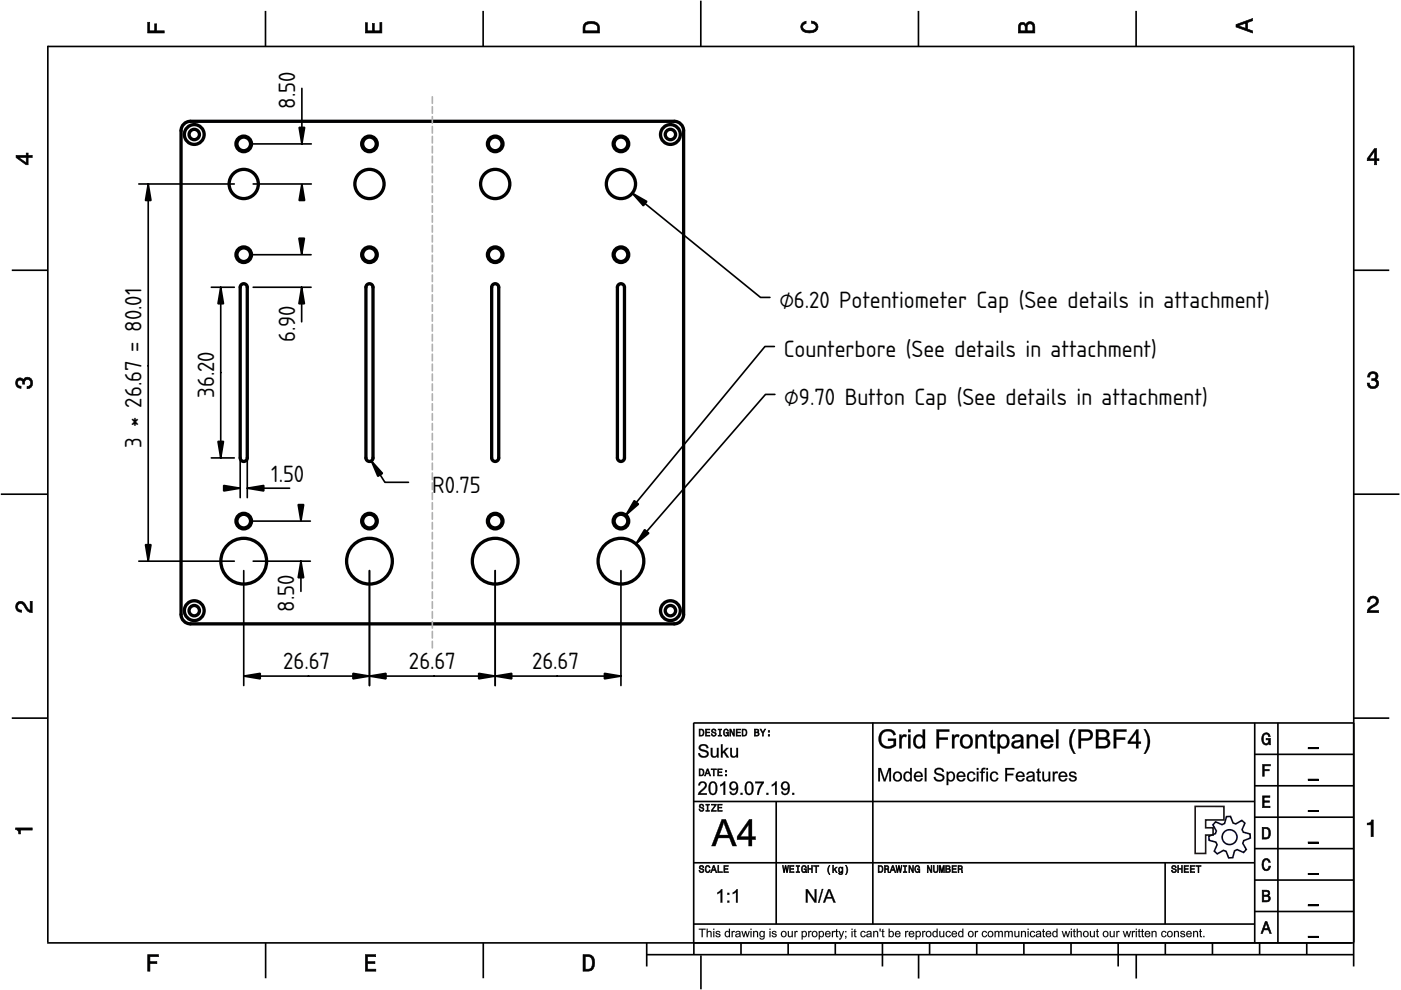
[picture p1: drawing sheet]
<svg xmlns="http://www.w3.org/2000/svg" width="297mm" height="210mm" viewBox="0 0 297 210" stroke-linecap="round" stroke-linejoin="round" font-family="sans-serif">
<defs><g id="words">
<g font-size="7.8">
<text x="62.6" y="23" transform="rotate(-90 62.6 23)">8.50</text>
<text x="165.2" y="65.4">⌀6.20 Potentiometer Cap (See details in attachment)</text>
<text x="62.6" y="72.5" transform="rotate(-90 62.6 72.5)">6.90</text>
<text x="166.2" y="75.8">Counterbore (See details in attachment)</text>
<text x="45.4" y="84.3" transform="rotate(-90 45.4 84.3)">36.20</text>
<text x="166.3" y="85.9">⌀9.70 Button Cap (See details in attachment)</text>
<text x="30" y="94.9" transform="rotate(-90 30 94.9)">3 * 26.67 = 80.01</text>
<text x="57.5" y="102.1">1.50</text>
<text x="91.6" y="104.6">R0.75</text>
<text x="62.4" y="129.7" transform="rotate(-90 62.4 129.7)">8.50</text>
<text x="60.1" y="141.9">26.67</text>
<text x="86.7" y="141.9">26.67</text>
<text x="112.8" y="141.9">26.67</text>
</g>
</g></defs>
<g fill="none" stroke="#000" stroke-width=".35">
<path d="M10.1 9.7v190.1M10.1 9.9h277M56.3 2.3v7.5M102.4 2.3v7.5M148.6 .1v9.8M194.7 2.3v7.5M240.9 2.3v7.5M287 9.7v195.2M2.5 57.3h7.5M287.1 57.3h7.4M.2 104.8h10M287 104.8h9.7"/>
<path d="M2.5 152.3h7.5M147 153.3h140.1M147.1 153.3v49.1M185.1 153.2v42.8M266 159.9h21M266 153.3v46.7M270.9 153.3v46.7M287.1 152.3h7.4M147 169.9h119M164.6 169.9v26M266 179.9h21M266 173.3h21"/>
<path d="M266 166.6h21M10 199.9h277.1M56.3 199.9v7.5M102.5 199.9v7.5M137.1 199.9v5M147 195.9h119M147 182.9h119M157.1 199.9v2.5M167.1 199.9v2.5M177.1 199.9v2.5M187.1 199.9v5M197.1 199.9v2.5"/>
<path d="M207.1 199.9v2.5M217.1 199.9v2.5M227.1 199.9v2.5M237.1 199.9v5M247 182.9v13M247.1 199.9v2.5M257.1 199.9v2.5M266 193.3h21M266 186.6h21M267.1 199.9v2.5M277.1 199.9v2.5M137.1 202.4h150"/>
<path d="M148.6 202.6v7.2M194.8 202.4v5.1M240.9 202.4v5.1"/>
</g>
<g fill="#000">
<path d="M31.3 4.7h.4v1.8h1.1v-1.4h.4v1.4h1.6v.5h-3.5z" fill-rule="evenodd"/>
<path d="M77.5 4.8h.4v1.7h1v-1.5h.5v1.5h1.1v-1.7h.5v2.2h-3.5z" fill-rule="evenodd"/>
<path d="M124.1 4.9a2.19 2.19 0 0 0-.5 2.1h3.5v-1.2a1.42 1.42 0 0 0-1.7-1.3zM124.3 5.2a2.14 2.14 0 0 1 2.3 .3l.1 1h-2.7l.1-1z" fill-rule="evenodd"/>
<path d="M170.1 4.9l.8-.4v.5a.7 .7 0 0 0-.7 .5 .7 .7 0 0 0 .3 .8 1.69 1.69 0 0 0 2.5-.6 .9 .9 0 0 0-.9-.8v-.5a1.24 1.24 0 0 1 1.3 1.1 1.24 1.24 0 0 1-1 1.4 2.22 2.22 0 0 1-2.5-.7l-.1-.5z" fill-rule="evenodd"/>
<path d="M216.1 5l-.2 .8v1.2h3.5v-1.3a.98 .98 0 0 0-.7-1.1 .98 .98 0 0 0-1.2 .6 .84 .84 0 0 0-1.4-.2zM216.4 5.3a.54 .54 0 0 1 .7-.1 .54 .54 0 0 1 .3 .6v.7h-1.1zM217.9 5.2a.62 .62 0 0 1 .7-.1 .62 .62 0 0 1 .4 .6v.8h-1.2z" fill-rule="evenodd"/>
<path d="M262.1 5.2v.5l3.5 1.3v-.5l-1.1-.3v-1.4l1.1-.4v-.5zM262.6 5.5l1.5-.6v1.1z" fill-rule="evenodd"/>
<path d="M3.4 32.9v.5l2.1 1.5h.5v-1.5h.8v-.5h-.8v-.5h-.4v.5zM4 33.4h1.6v1.1z" fill-rule="evenodd"/>
<path d="M291.4 31.5l-1.5 2.1v.5h1.5v.8h.5v-.8h.5v-.4h-.5v-2.2zM291.4 32.1v1.6h-1.1z" fill-rule="evenodd"/>
<path d="M3.6 80.4a.86 .86 0 0 1 1.4 .1 1.06 1.06 0 0 1 1.2-.5 1.06 1.06 0 0 1 .7 1.2 1.1 1.1 0 0 1-1.2 1.2v-.4a.71 .71 0 0 0 .8-1 .71 .71 0 0 0-1.3-.1v.6h-.4a.61 .61 0 0 0-.3-.8 .61 .61 0 0 0-.8 .2 .61 .61 0 0 0 .2 .8l.6 .2v.4a1.15 1.15 0 0 1-1.2-.6 1.15 1.15 0 0 1 .3-1.3z" fill-rule="evenodd"/>
<path d="M290.3 79.1a1.08 1.08 0 0 1 1.3-.2 1.08 1.08 0 0 1 .5 1.3l-.4 .2a1.06 1.06 0 0 1 .6 1.3 1.06 1.06 0 0 1-1.2 .7 1.1 1.1 0 0 1-1.2-1.2h.4a.71 .71 0 0 0 1 .8 .71 .71 0 0 0 .1-1.3h-.6v-.4a.61 .61 0 0 0 .8-.3 .61 .61 0 0 0-.2-.8 .61 .61 0 0 0-.8 .2l-.2 .5h-.4z" fill-rule="evenodd"/>
<path d="M3.6 127.8a1.22 1.22 0 0 1 2 .7l.4 .6 .4 .3v-1.9h.4v2.4a1.8 1.8 0 0 1-1.7-1.4 .71 .71 0 0 0-.9-.5 .71 .71 0 0 0-.5 .8 .71 .71 0 0 0 .9 .6v.4a1.18 1.18 0 0 1-1.2-.6 1.18 1.18 0 0 1 .2-1.4z" fill-rule="evenodd"/>
<path d="M290.3 126.7a1.18 1.18 0 0 1 1.9 .3 1.18 1.18 0 0 1-1 1.7l-.5 .3-.3 .5h1.9v.4h-2.4a1.8 1.8 0 0 1 1.4-1.7 .71 .71 0 0 0 .5-.9 .71 .71 0 0 0-.9-.5 .71 .71 0 0 0-.5 .8h-.4z" fill-rule="evenodd"/>
<path d="M148.2 154.6v1.5h.5a.77 .77 0 0 0 .6-.8 .77 .77 0 0 0-.6-.7zM148.4 154.8a.58 .58 0 0 1 .7 .5 .58 .58 0 0 1-.7 .6zM149.6 154.6v1.5h.9v-.2h-.7v-.5h.6v-.2h-.6v-.4h.7v-.2zM151 154.7a.53 .53 0 0 0 0 .6 .53 .53 0 0 0 .6 .2 .32 .32 0 0 1-.3 .5 .32 .32 0 0 1-.3-.4h-.2a.5 .5 0 0 0 .7 .5 .5 .5 0 0 0 .1-.8l-.4-.1a.28 .28 0 0 1-.1-.4 .28 .28 0 0 1 .4-.1 .28 .28 0 0 1 .1 .3h.2a.51 .51 0 0 0-.3-.4 .51 .51 0 0 0-.5 .1zM152.3 154.6v.2h.2v1.1h-.2v.2h.7v-.2h-.3v-1.1h.3v-.2zM153.5 154.7a.81 .81 0 0 0 .5 1.4l.3-.2 .2 .2v-.8h-.6v.1h.4l-.2 .5a.6 .6 0 0 1-.5-.6 .6 .6 0 0 1 .4-.6l.2 .3h.2l-.1-.3a.53 .53 0 0 0-.8 0zM154.7 154.6v1.5h.2v-1.3l.6 1.3h.2v-1.5h-.2v1.2l-.5-1.2zM156.1 154.6v1.5h.9v-.2h-.7v-.5h.6v-.2h-.6v-.4h.7v-.2zM157.3 154.6v1.5h.5a.77 .77 0 0 0 .6-.8 .77 .77 0 0 0-.6-.7zM157.5 154.8a.58 .58 0 0 1 .7 .5 .58 .58 0 0 1-.7 .6zM159.9 154.6v1.5h.6a.42 .42 0 0 0 .5-.3 .42 .42 0 0 0-.3-.5l.2-.2-.1-.4zM160.1 154.8h.3a.23 .23 0 0 1 .3 .2 .23 .23 0 0 1-.3 .2h-.3zM160.1 155.4h.4a.26 .26 0 0 1 .3 .2 .26 .26 0 0 1-.3 .3h-.4zM161.1 154.6l.5 .9v.6h.2v-.6l.5-.9h-.2l-.4 .7-.3-.7zM162.9 155.8v.3h.3v-.3zM162.9 154.9v.3h.3v-.3z" fill-rule="evenodd"/>
<path d="M267.8 155.7a.85 .85 0 0 1 .9-.3 .85 .85 0 0 1 .6 .8h-.3l-.1-.3a.49 .49 0 0 0-.4-.3 .49 .49 0 0 0-.5 .3 1.2 1.2 0 0 0 .4 1.8 .66 .66 0 0 0 .6-.8h-.6v-.3h.9v1.3h-.1l-.1-.3-.3 .3a.85 .85 0 0 1-1.2-.7v-1.1z" fill-rule="evenodd"/>
<path d="M3.3 175.5h3.5v.5h-2.5v.8h-.3a.77 .77 0 0 0-.7-.9z" fill-rule="evenodd"/>
<path d="M148.4 170.6a.53 .53 0 0 0 0 .6 .53 .53 0 0 0 .6 .2 .32 .32 0 0 1-.3 .5 .32 .32 0 0 1-.3-.4h-.2a.5 .5 0 0 0 .7 .6 .5 .5 0 0 0 .1-.9l-.4-.1a.28 .28 0 0 1-.1-.4 .28 .28 0 0 1 .4-.1 .28 .28 0 0 1 .1 .4h.2a.51 .51 0 0 0-.3-.5 .51 .51 0 0 0-.5 .1zM149.7 170.5v.2h.2v1.1h-.2v.2h.7v-.2h-.3v-1.1h.3v-.2zM150.8 170.5v.2h.8l-.8 1.3h1.1v-.2h-.9l.9-1.3zM152.2 170.5v1.5h.9v-.2h-.7v-.5h.6v-.2h-.6v-.4h.7v-.2z" fill-rule="evenodd"/>
<path d="M148.2 163v1.5h.5a.77 .77 0 0 0 .6-.7 .77 .77 0 0 0-.6-.8zM148.4 163.2a.57 .57 0 0 1 .7 .6 .57 .57 0 0 1-.7 .5zM149.9 163l-.5 1.5h.2l.1-.4h.6l.2 .4h.2l-.6-1.5zM150 163.2l.3 .7h-.5zM150.8 163v.2h.4v1.3h.2v-1.3h.5v-.2zM152.2 163v1.5h.9v-.2h-.7v-.5h.6v-.2h-.6v-.4h.7v-.2zM153.8 164.2v.3h.3v-.3zM153.8 163.4v.3h.3v-.3z" fill-rule="evenodd"/>
<path d="M267.7 168.7h1.5v.3h-1.2v.8h1.1v.3h-1.1v.8h1.3v.3h-1.6z" fill-rule="evenodd"/>
<path d="M267.7 162.1h1.6v.3h-1.3v.7h1.1v.3h-1.1v1.2h-.3z" fill-rule="evenodd"/>
<path d="M267.6 175.4v2.5h.8a1.37 1.37 0 0 0 .7-2.2 1.56 1.56 0 0 0-1.5-.3zM267.9 175.7a.98 .98 0 0 1 1.2 .7 .98 .98 0 0 1-.7 1.2h-.5z" fill-rule="evenodd"/>
<path d="M289.9 174.5a.77 .77 0 0 0 .9-.6h.4v3.5h-.5v-2.5h-.8z" fill-rule="evenodd"/>
<path d="M148.4 183.6a.53 .53 0 0 0 0 .6 .53 .53 0 0 0 .6 .2 .32 .32 0 0 1-.3 .5 .32 .32 0 0 1-.3-.4h-.2a.5 .5 0 0 0 .7 .6 .5 .5 0 0 0 .1-.9l-.4-.1a.28 .28 0 0 1-.1-.4 .28 .28 0 0 1 .4-.1 .28 .28 0 0 1 .1 .4h.2a.51 .51 0 0 0-.3-.5 .51 .51 0 0 0-.5 .1zM149.6 183.7l-.1 .2a.67 .67 0 0 0 .1 .9 .67 .67 0 0 0 .8 .1l.2-.4h-.2l-.2 .3a.6 .6 0 0 1-.5-.5 .6 .6 0 0 1 .4-.6l.3 .3h.2l-.2-.4a.5 .5 0 0 0-.8 .1zM151.2 183.5l-.5 1.5h.2l.1-.4h.6l.2 .4h.2l-.6-1.5zM151.3 183.7l.3 .7h-.5zM152.2 183.5v1.5h1v-.2h-.8v-1.3zM153.5 183.5v1.5h.9v-.2h-.7v-.5h.6v-.2h-.6v-.4h.7v-.2z" fill-rule="evenodd"/>
<path d="M165.9 183.5l.3 1.5h.1l.3-1.3 .2 1.3h.2l.2-1.5h-.1l-.2 1.3-.2-1.3h-.2l-.2 1.3-.2-1.3zM167.4 183.5v1.5h1v-.2h-.8v-.5h.7v-.2h-.7v-.4h.7v-.2zM168.8 183.5v.2h.3v1.1h-.3v.2h.7v-.2h-.2v-1.1h.2v-.2zM170.1 183.7a.82 .82 0 0 0 .5 1.3l.3-.2 .1 .2v-.8h-.5v.2h.3l-.2 .4a.6 .6 0 0 1-.5-.5 .6 .6 0 0 1 .5-.6l.2 .3h.2l-.2-.4a.53 .53 0 0 0-.7 .1zM171.3 183.5v1.5h.2v-.7h.6v.7h.2v-1.5h-.2v.6h-.6v-.6zM172.5 183.5v.2h.5v1.3h.2v-1.3h.4v-.2zM175.8 183.5a1.35 1.35 0 0 0 .2 1.9 1.84 1.84 0 0 1 0-1.9zM176.5 183.5v1.5h.2v-.4l.2-.2 .4 .6h.2l-.4-.7 .4-.5h-.2l-.6 .6v-.9zM177.9 184a.59 .59 0 0 0-.2 .7 .59 .59 0 0 0 .7 .3l.1-.2a.31 .31 0 0 1-.1 .5 .31 .31 0 0 1-.4-.2h-.2a.47 .47 0 0 0 .5 .4 .47 .47 0 0 0 .4-.5v-1.2h-.2v.2l-.3-.2zM178 184.1l.1-.1a.42 .42 0 0 1 .4 .4 .42 .42 0 0 1-.4 .5l-.1-.3zM179.3 183.5a1.85 1.85 0 0 1 0 1.9 1.22 1.22 0 0 0 0-1.9z" fill-rule="evenodd"/>
<path d="M186.2 183.5v1.5h.5a.77 .77 0 0 0 .6-.7 .77 .77 0 0 0-.6-.8zM186.4 183.7a.58 .58 0 0 1 .6 .6 .58 .58 0 0 1-.6 .5zM187.5 183.5v1.5h.2v-.6a.45 .45 0 0 1 .5 .1 .45 .45 0 0 1 .1 .5h.2l-.2-.7a.42 .42 0 0 0 .1-.5 .42 .42 0 0 0-.4-.3zM187.7 183.7h.2a.26 .26 0 0 1 .4 .3 .26 .26 0 0 1-.4 .2h-.2zM189.2 183.5l-.6 1.5h.2l.2-.4h.6l.1 .4h.2l-.5-1.5zM189.3 183.7l.2 .7h-.4zM189.9 183.5l.3 1.5h.2l.2-1.3 .2 1.3h.2l.3-1.5h-.2l-.2 1.3-.2-1.3h-.2l-.2 1.3-.2-1.3zM191.5 183.5v.2h.3v1.1h-.3v.2h.8v-.2h-.3v-1.1h.3v-.2zM192.7 183.5v1.5h.2v-1.2l.5 1.2h.3v-1.5h-.2v1.2l-.6-1.2zM194.1 183.7a.81 .81 0 0 0 .5 1.3l.3-.2 .1 .2v-.8h-.5v.2h.3l-.2 .4a.6 .6 0 0 1-.5-.5 .6 .6 0 0 1 .5-.6l.2 .3h.2l-.2-.4a.53 .53 0 0 0-.7 .1zM196.6 183.5v1.5h.2v-1.2l.6 1.2h.2v-1.5h-.2v1.2l-.6-1.2zM197.9 183.5v.9a.52 .52 0 0 0 .5 .6 .52 .52 0 0 0 .5-.6v-.9h-.2v.9a.33 .33 0 0 1-.3 .5 .33 .33 0 0 1-.3-.5v-.9zM199.2 183.5v1.5h.1v-1.4l.3 1.4h.2l.3-1.4v1.4h.1v-1.5h-.2l-.3 1.3-.3-1.3zM200.5 183.5v1.5h.6a.42 .42 0 0 0 .4-.3 .42 .42 0 0 0-.2-.5l.2-.2-.1-.4zM200.7 183.7h.3a.23 .23 0 0 1 .3 .2 .23 .23 0 0 1-.3 .2h-.3zM200.7 184.3h.3a.26 .26 0 0 1 .3 .3 .26 .26 0 0 1-.3 .2h-.3zM201.8 183.5v1.5h1v-.2h-.8v-.5h.7v-.2h-.7v-.4h.8v-.2zM203.1 183.5v1.5h.2v-.6a.45 .45 0 0 1 .5 .1 .45 .45 0 0 1 .1 .5h.2l-.2-.7a.42 .42 0 0 0 .1-.5 .42 .42 0 0 0-.4-.3zM203.3 183.7h.3a.26 .26 0 0 1 .3 .3 .26 .26 0 0 1-.4 .2h-.2z" fill-rule="evenodd"/>
<path d="M248.5 183.6a.53 .53 0 0 0 0 .6 .53 .53 0 0 0 .6 .2 .32 .32 0 0 1-.2 .5 .32 .32 0 0 1-.3-.4h-.2a.5 .5 0 0 0 .6 .6 .5 .5 0 0 0 .2-.9l-.4-.1a.28 .28 0 0 1-.1-.4 .28 .28 0 0 1 .3-.1 .28 .28 0 0 1 .2 .4h.2a.51 .51 0 0 0-.3-.5 .51 .51 0 0 0-.6 .1zM249.7 183.5v1.5h.2v-.7h.6v.7h.2v-1.5h-.2v.6h-.6v-.6zM251 183.5v1.5h1v-.2h-.8v-.5h.7v-.2h-.7v-.4h.8v-.2zM252.3 183.5v1.5h1v-.2h-.8v-.5h.7v-.2h-.7v-.4h.8v-.2zM253.5 183.5v.2h.5v1.3h.2v-1.3h.5v-.2z" fill-rule="evenodd"/>
<path d="M268.3 195.4l-1 2.5h.4l.2-.7h1l.3 .7h.3l-.9-2.5zM268.4 195.8l.4 1.1h-.7z" fill-rule="evenodd"/>
<path d="M267.6 188.7v2.5h1a.7 .7 0 0 0 .7-.5 .7 .7 0 0 0-.4-.8 .61 .61 0 0 0 .3-.8 .61 .61 0 0 0-.7-.4zM267.9 189h.6a.38 .38 0 0 1 .4 .4 .38 .38 0 0 1-.5 .4h-.5zM267.9 190.1h.6a.44 .44 0 0 1 .5 .4 .44 .44 0 0 1-.5 .4h-.6z" fill-rule="evenodd"/>
<path d="M267.8 182.3a.85 .85 0 0 1 .9-.3 .85 .85 0 0 1 .6 .8h-.3l-.1-.2a.47 .47 0 0 0-.4-.3 .47 .47 0 0 0-.4 .3 1.21 1.21 0 0 0 .4 1.7 .64 .64 0 0 0 .5-.7h.4a.89 .89 0 0 1-.8 1 .89 .89 0 0 1-1-.7v-1.1z" fill-rule="evenodd"/>
<path d="M31.3 202.4h2.3v.4h-1.8v1.1h1.5v.4h-1.5v1.6h-.5z" fill-rule="evenodd"/>
<path d="M77.5 202.4h2.1v.4h-1.7v1.1h1.6v.4h-1.6v1.2h1.8v.4h-2.2z" fill-rule="evenodd"/>
<path d="M123.6 202.4v3.5h1.2a1.42 1.42 0 0 0 1.3-1.7 1.38 1.38 0 0 0-1.3-1.8zM124.1 202.8l1 .1a1.89 1.89 0 0 1 0 2.5l-1 .1z" fill-rule="evenodd"/>
</g>
<g fill="#000">
<path d="M31.3 4.7v2.3h3.5v-.5l-1.7 .1 .1-1.5h-.4l.1 1.5h-1.2v-1.9zM31.3 4.7h.5l-.1 1.8h1.1l-.1-1.5h.6l-.1 1.5h1.7v.6h-3.6z"/>
<path d="M77.5 4.8v2.2h3.5v-2.2h-.5l.1 1.8h-1.3v-1.6h-.4l.1 1.6h-1.2l.1-1.8zM77.4 4.8h.6l-.1 1.7h1v-1.6h.5v1.6h1.1v-1.8h.5v2.4h-3.6z"/>
<path d="M124.1 4.9l-.5 .6v1.5h3.5l-.1-1.7-.3-.4-1.3-.4zM124 4.8l.6-.3h.8l.7 .1 .6 .2 .4 .5 .1 1.8h-3.7l.1-1.6zM124.3 5.2l1.1-.2 1 .2 .3 .3 .1 1.1h-2.8v-1.1zM124.3 5.2l-.2 .3-.1 1h2.7l-.1-1-.2-.3-1-.2z"/>
<path d="M170.1 4.9l-.3 .8 .1 .5 .3 .4 .6 .3h1.6l.6-.3 .3-.4 .2-.5-.1-.5-.8-.6-.5-.2v.5l.7 .2 .3 .6-.1 .4-.8 .4h-1.2l-.5-.2-.3-.2v-.7l.4-.4h.3v-.5zM170 4.9l1-.5v.6l-.4 .1-.4 .4 .1 .5 .7 .5h1.2l.5-.2 .3-.6-.2-.5-.8-.2v-.6l.7 .1 .7 .7 .1 .5-.1 .6-.4 .4-.6 .3h-1.6l-.6-.3-.4-.4-.1-.6z"/>
<path d="M216.1 5l-.2 .8v1.2h3.5l-.1-1.8-.5-.6h-.4l-.6 .1-.3 .6-.5-.5h-.6zM216.1 4.9l.3-.2h.6l.5 .5 .1-.3 .4-.3h.8l.6 .6 .1 1.9h-3.7v-1.4zM216.4 5.3l.4-.2 .5 .2 .1 1.3h-1.1zM216.4 5.3l-.1 1.2h1.1l-.2-1.1-.4-.2zM217.9 5.2l.5-.2 .5 .2 .2 1.4h-1.4zM217.9 5.2l-.1 1.3h1.2l-.2-1.3-.4-.1z"/>
<path d="M262.1 5.2v.5l3.5 1.3v-.5l-1.1-.3v-1.5l1.1-.3v-.5zM262 5.2l3.6-1.4v.6l-1.1 .4v1.4l1.1 .3v.6l-3.6-1.3zM262.4 5.5l1.8-.7v1.3zM262.6 5.4l1.5 .6v-1.1l-1.5 .6z"/>
<path d="M3.4 32.9v.5l2.1 1.5h.5l-.1-1.6 .9 .1v-.5l-.9 .1 .1-.6h-.4v.6zM3.3 32.9h2.3l-.1-.5h.5v.5h.9v.6l-.9-.1v1.6h-.5l-2.2-1.6zM3.8 33.3h1.8v1.3zM4 33.3l1.6 1.2v-1.1l-1.6 .1z"/>
<path d="M291.4 31.5l-1.5 2.1v.5l1.6-.1-.1 .9h.5l-.1-.9 .6 .1v-.4h-.6l.1-2.2zM291.4 31.4h.5v2.3l.5-.1v.5h-.5v.9h-.6l.1-.9h-1.6v-.5zM291.5 31.9v1.8h-1.3zM291.3 32.1h.2l-1.1 1.6-.1-.1 1.1 .1z"/>
<path d="M3.6 80.4l-.3 .8 .1 .5 .6 .6h.5v-.4l-.6-.1-.2-.6 .1-.5 .5-.2 .4 .2 .1 .8h.4v-.6l.3-.5 .6 .1 .3 .1 .1 .3v.6l-.4 .5h-.4v.4l.6-.1 .5-.6v-1l-.5-.6-.8-.1-.4 .3-.1 .4-.3-.5-.5-.1zM3.5 80.3l.8-.3 .4 .2 .3 .3v-.2l.5-.4 .8 .1 .6 .7v1l-.6 .7-.6 .1v-.6h.4l.4-.4-.2-.8-.7-.2-.4 .4 .1 .6h-.6v-.7l-.4-.2-.4 .2-.2 .4 .2 .5 .6 .1v.6l-.6-.1-.6-.6-.1-.5z"/>
<path d="M290.3 79.1l-.3 .8h.4v-.3l.4-.4 .8 .1 .1 .7-.4 .3h-.5v.4l.9 .1 .2 .5-.2 .6-.3 .1h-.7l-.2-.2-.2-.6h-.4l.1 .5 .6 .6h1l.4-.2 .3-.8-.1-.5-.6-.4 .5-.2v-.9l-.6-.4-.4-.1zM290.2 79l.9-.3 .8 .3 .3 .3-.1 .9-.4 .2 .5 .3 .2 .6-.4 .9-.4 .2h-1.1l-.6-.6-.1-.6h.6l.1 .6 .6 .2 .5-.2 .2-.5-.2-.5-.5-.1-.3 .1v-.6l.5 .1 .4-.3-.2-.7h-.7l-.4 .3 .1 .4h-.6l.1-.6z"/>
<path d="M3.6 127.8l-.3 .8 .3 .9 1 .3v-.4l-.7-.2-.2-.5 .2-.6 .4-.2 .7 .3 .9 1.4 .9 .3v-2.4h-.4l.1 2-.6-.4-.9-1.4-.6-.2zM3.5 127.8l.8-.4 .7 .2 1 1.5 .4 .3-.1-2h.6v2.6l-1-.3-1-1.4-.6-.3-.4 .2-.2 .5 .2 .5 .7 .1v.6l-.6-.1-.4-.3-.4-.9z"/>
<path d="M290.3 126.7l-.3 .9h.4l.1-.6 .6-.3 .6 .2 .2 .5-.3 .7-1.5 .9-.2 .9h2.4v-.4h-2l.3-.5 1.3-.7 .4-.9-.1-.4-.6-.6-1 .1zM290.2 126.6l.9-.3 .9 .3 .3 .4v.4l-.2 .7-1.4 .9-.3 .5 1.9-.1v.6h-2.5l.3-1.1 1.4-.9 .3-.6-.2-.4-.5-.2-.5 .2-.1 .7h-.6l.1-.7z"/>
<path d="M148.3 158a1.12 1.12 0 0 1 1.9 .6l-.4 .1a.65 .65 0 0 0-.6-.6 .65 .65 0 0 0-.6 .5l.3 .3a1.15 1.15 0 0 1 1.4 1.1 1.19 1.19 0 0 1-1.3 .7 1.19 1.19 0 0 1-1-1l.4-.1a.75 .75 0 0 0 .7 .7 .75 .75 0 0 0 .8-.6l-.3-.2-1.1-.4a.67 .67 0 0 1-.2-1.1zM148.4 158a.75 .75 0 0 0-.1 .9 .75 .75 0 0 0 .8 .4l.5 .2a.49 .49 0 0 1 .3 .6 .49 .49 0 0 1-.7 .2 .7 .7 0 0 1-.8-.6h-.4a1.13 1.13 0 0 0 1.1 .9 1.13 1.13 0 0 0 1.1-.8l-.1-.4-.3-.3-1.2-.3a.62 .62 0 0 1 .4-.8 .62 .62 0 0 1 .7 .3l.1 .3h.4a1.07 1.07 0 0 0-1.8-.6zM150.7 158.6h.4v1.5a.5 .5 0 0 0 .6 .2 .5 .5 0 0 0 .3-.6v-1.1h.4v2h-.4v-.3a.73 .73 0 0 1-.7 .4 .73 .73 0 0 1-.6-.5zM150.7 158.6v1.2a.7 .7 0 0 0 .5 .8 .7 .7 0 0 0 .9-.4l-.1 .4h.3v-2h-.3v1.1a.54 .54 0 0 1-.4 .7 .54 .54 0 0 1-.6-.7l.1-1.1zM152.8 157.8h.4v1.6l.8-.8h.5l-.8 .7 .9 1.3h-.5l-.7-1-.2 .2v.8h-.4zM152.9 157.8v2.8h.3v-.8l.3-.3 .6 1.1h.4l-.8-1.3 .8-.7h-.5l-.8 .9v-1.7zM154.8 158.6h.4v1.5a.5 .5 0 0 0 .6 .2 .5 .5 0 0 0 .3-.6v-1.1h.4v2h-.4l.1-.3a.73 .73 0 0 1-.8 .4 .73 .73 0 0 1-.6-.5zM154.8 158.6l.1 1.2a.7 .7 0 0 0 .5 .8 .7 .7 0 0 0 .8-.4v.4h.3v-2h-.4l.1 1.1a.54 .54 0 0 1-.5 .7 .54 .54 0 0 1-.6-.7l.1-1.1z"/>
<path d="M148.4 158a1.09 1.09 0 0 1 1.8 .6h-.4a.66 .66 0 0 0-.6-.5 .66 .66 0 0 0-.7 .5l.4 .3a1.13 1.13 0 0 1 1.3 1.1 1.16 1.16 0 0 1-1.1 .6 1.16 1.16 0 0 1-1.1-.9h.4a.76 .76 0 0 0 .7 .6 .76 .76 0 0 0 .8-.6l-.4-.3a1.03 1.03 0 0 1-1.2-1.3zM150.7 158.6h.4v1.1a.51 .51 0 0 0 .5 .7 .51 .51 0 0 0 .4-.7v-1.1h.3v2h-.3v-.3a.72 .72 0 0 1-.8 .3 .72 .72 0 0 1-.5-.8zM152.9 157.8h.3v1.6l.8-.8h.5l-.8 .7 .8 1.3h-.4l-.7-1-.2 .2v.8h-.3zM154.8 158.6h.4v1.1a.51 .51 0 0 0 .5 .7 .51 .51 0 0 0 .4-.7v-1.1h.4v2h-.3v-.3a.72 .72 0 0 1-.9 .3 .72 .72 0 0 1-.5-.8z"/>
<path d="M148.2 154.6v1.5l.8-.1 .2-.4v-.7l-.3-.3zM148.2 154.5h.7l.4 .3v.9l-.3 .4h-.8zM148.4 154.7l.6 .1 .1 .8-.2 .3-.5 .1zM148.4 154.8v1.1h.5l.1-.3v-.7zM149.6 154.6v1.5h.9v-.2l-.8 .1v-.7h.7v-.1l-.7 .1v-.6l.8 .1v-.2zM149.5 154.5h1.1v.3h-.8v.4l.7-.1v.4l-.7-.1v.5l.8-.1v.3h-1.1zM151 154.7l-.2 .3 .1 .3 .7 .1 .1 .3-.2 .3-.5-.1v-.3h-.2v.2l.3 .3h.5l.2-.3v-.3l-.7-.3-.1-.3 .2-.2h.4v.3h.2v-.2l-.3-.2zM150.9 154.6l.7-.1 .3 .3v.3h-.3l-.1-.3-.2-.1-.3 .3 .1 .1 .8 .3v.5l-.3 .2h-.5l-.3-.3-.1-.3h.3l.1 .3 .2 .1 .4-.2-.9-.5zM152.3 154.6v.2l.3-.1v1.3l-.3-.1v.2h.7v-.2l-.3 .1v-1.3l.3 .1v-.2zM152.2 154.5h.9v.3h-.4v1.1l.4-.1v.3h-.9v-.3h.3v-1h-.3zM153.5 154.7l-.1 .6 .1 .6 .5 .2 .4-.4 .1 .4v-.8h-.6v.1h.4l-.2 .6-.4-.1-.2-.3 .1-.8 .5-.1 .1 .3h.2l-.1-.3-.4-.2zM153.5 154.7l.4-.2 .4 .1 .2 .5h-.3l-.1-.3-.3-.1-.2 .4v.5l.2 .3h.3l.2-.5-.4 .1v-.3h.6v.9h-.2v-.2l-.4 .3-.4-.3-.2-.6zM154.7 154.6v1.5h.2v-1.3h.1l.5 1.3h.2v-1.5h-.2l.1 1.2h-.1l-.5-1.2zM154.7 154.5h.3l.5 1.3v-1.3h.3v1.6h-.4l-.5-1.3 .1 1.3h-.3zM156.1 154.6v1.5h.9v-.2l-.8 .1v-.7h.7v-.1l-.7 .1v-.6l.8 .1v-.2zM156 154.5h1.1v.3h-.8v.4l.7-.1v.4l-.7-.1v.5l.8-.1v.3h-1.1zM157.3 154.6v1.5l.8-.1 .2-.4v-.7l-.3-.3zM157.3 154.5h.7l.4 .3v.9l-.3 .4h-.8zM157.5 154.7l.6 .1 .1 .8-.2 .3-.5 .1zM157.5 154.8v1.1h.5l.2-.3-.1-.7zM159.9 154.6v1.5l.8-.1 .2-.2 .1-.3-.4-.2 .3-.2v-.3l-.2-.2zM159.9 154.5h.8l.2 .3v.4l-.2 .1 .3 .2-.1 .5-1 .1zM160.1 154.7h.5a.28 .28 0 0 1 .2 .3 .28 .28 0 0 1-.2 .2l-.5 .1zM160.1 154.8v.4l.6-.1-.1-.3zM160.1 155.3l.6 .1v.5l-.6 .1zM160.1 155.4v.5l.6-.1v-.4zM161.1 154.6l.6 .9-.1 .6h.2v-.6l.5-.9h-.2l-.4 .8-.3-.8zM161 154.5h.4l.3 .8 .4-.8h.3l-.6 1 .1 .6h-.3v-.6zM162.9 155.8v.3h.3v-.3zM162.8 155.7h.4v.4h-.4zM162.9 154.9v.3h.3v-.3zM162.8 154.8h.4v.5h-.4z"/>
<path d="M186.8 155.1a1.86 1.86 0 0 1 3.1 .7l-.5 .1a1.33 1.33 0 0 0-1.2-.8 1.33 1.33 0 0 0-1.2 .7 2.11 2.11 0 0 0 .3 2.1 1.82 1.82 0 0 0 2.1-.1v-.7h-1.2v-.5h1.8v1.5a2.19 2.19 0 0 1-3.1 .1 2.19 2.19 0 0 1-.1-3.1zM186.8 155.2a2.13 2.13 0 0 0 .1 3 2.13 2.13 0 0 0 3.1-.1v-1.5h-1.7v.5h1.2v.7a1.64 1.64 0 0 1-2.2 .1 1.64 1.64 0 0 1-.3-2.2 1.36 1.36 0 0 1 1.3-.7 1.36 1.36 0 0 1 1.2 .9l.4-.1a1.84 1.84 0 0 0-3.1-.6zM190.7 155.7h.4v.5a.68 .68 0 0 1 1.2-.3l-.2 .5a.54 .54 0 0 0-.8 .2l-.1 2.1h-.5zM190.7 155.8v2.9h.5l-.1-1.6a.65 .65 0 0 1 .2-.7 .65 .65 0 0 1 .8-.1l.1-.4a.71 .71 0 0 0-1.1 .4v-.5zM192.5 154.6h.6v.7h-.6zM192.5 154.7v.5h.5v-.5zM192.5 155.7h.6v3h-.6zM192.5 155.8v2.9h.5v-2.9zM194 156a1.05 1.05 0 0 1 1.6 .1v-1.5h.6v4.1h-.6l.1-.4a1.02 1.02 0 0 1-1.7 .1 1.91 1.91 0 0 1 0-2.4zM194 156a1.52 1.52 0 0 0-.3 1.7 1.52 1.52 0 0 0 1.5 .9l.5-.4v.5h.4v-4h-.5l.1 1.5a1.04 1.04 0 0 0-1.7-.2zM194.4 156.4a1.23 1.23 0 0 0 .5 1.9 1.15 1.15 0 0 0 .7-1.1 1.15 1.15 0 0 0-.7-1.1zM194.3 156.4a.84 .84 0 0 1 1.1-.2 .84 .84 0 0 1 .3 1.1 .85 .85 0 0 1-.8 1 .85 .85 0 0 1-.8-1.1zM198.5 154.6h2.8v.6l-2.2-.1v1.3l1.9-.1v.6l-1.9-.1v1.9h-.6zM198.6 154.7v4h.5v-1.9h1.9v-.4h-1.9v-1.3h2.2v-.4zM201.8 155.7h.5v.5a.68 .68 0 0 1 1.2-.3l-.2 .5a.54 .54 0 0 0-.9 .2v2.1h-.6zM201.9 155.8v2.9h.4v-1.6a.65 .65 0 0 1 .2-.7 .65 .65 0 0 1 .8-.1l.1-.4a.71 .71 0 0 0-1.1 .4v-.5zM204 156a1.5 1.5 0 0 1 2.3 1 1.5 1.5 0 0 1-2 1.7 1.71 1.71 0 0 1-.3-2.7zM204 156a1.52 1.52 0 0 0-.3 1.9 1.52 1.52 0 0 0 1.7 .7 1.48 1.48 0 0 0 .7-2.1 1.48 1.48 0 0 0-2.1-.5zM204.3 156.4a1.08 1.08 0 0 0-.2 1.2 1.08 1.08 0 0 0 1 .7 1.1 1.1 0 0 0 .6-1.3 1.1 1.1 0 0 0-1-.8zM204.3 156.4a.96 .96 0 0 1 1.2-.1 .96 .96 0 0 1 .2 1.2 .89 .89 0 0 1-1 .8 .89 .89 0 0 1-.7-1.1zM206.8 155.7h.5v.5a1.05 1.05 0 0 1 1.2-.5 1.05 1.05 0 0 1 .7 1.2v1.8h-.5v-1.8a.69 .69 0 0 0-.8-.8 .69 .69 0 0 0-.6 1v1.6h-.5zM206.8 155.8v2.9h.5v-1.6a.74 .74 0 0 1 .6-1 .74 .74 0 0 1 .8 .8v1.8h.5l-.1-2.3a1.05 1.05 0 0 0-.9-.7 1.05 1.05 0 0 0-1 .6l.1-.5zM210 155l.5-.3v1.1l.5-.1v.5l-.5-.1v1.7a.31 .31 0 0 0 .1 .4 .31 .31 0 0 0 .4 0l.1 .5a.77 .77 0 0 1-.8-.1 .77 .77 0 0 1-.3-.8v-1.7l-.4 .1v-.5l.4 .1zM210 155v.8h-.3v.3h.3v1.7a.69 .69 0 0 0 .3 .8 .69 .69 0 0 0 .8 0l-.1-.4a.36 .36 0 0 1-.4 0 .36 .36 0 0 1-.1-.4v-1.7h.5v-.3h-.5v-1.1zM211.5 155.7h.5v.4a1.12 1.12 0 0 1 1.1-.4 1.12 1.12 0 0 1 .9 1 1.41 1.41 0 0 1-.2 1.5 1.41 1.41 0 0 1-1.5 .4l-.3-.2v1.4h-.5zM211.5 155.8v4h.5v-1.5a1.18 1.18 0 0 0 1.4 .2 1.18 1.18 0 0 0 .6-1.3 1.16 1.16 0 0 0-.6-1.4 1.16 1.16 0 0 0-1.5 .4l.1-.4zM212.2 156.4a1.2 1.2 0 0 0 .5 1.9 1.17 1.17 0 0 0 .8-1.1 1.17 1.17 0 0 0-.8-1.1zM212.2 156.4a.81 .81 0 0 1 1-.2 .81 .81 0 0 1 .3 1 .86 .86 0 0 1-.7 1.1 .86 .86 0 0 1-.9-1.1zM214.8 156a1.32 1.32 0 0 1 2.2 .4v1.7l.2 .6h-.6l-.1-.4a1.27 1.27 0 0 1-2.1-.2 1.21 1.21 0 0 1 1.5-1.2l.6-.1a.74 .74 0 0 0-.7-.7 .74 .74 0 0 0-.8 .6l-.5-.1zM214.9 156l-.4 .6 .5 .1a.77 .77 0 0 1 .5-.6 .77 .77 0 0 1 .8 .2l.2 .5-1.3 .3a.86 .86 0 0 0-.7 1.2 .86 .86 0 0 0 1.3 .4l.7-.5 .1 .5h.5l-.2-.6v-1.8a1.36 1.36 0 0 0-2-.3zM215.1 157.6a.51 .51 0 0 0 .1 .7 .51 .51 0 0 0 .7 0l.5-.4 .1-.7zM215.1 157.5l1.4-.3a.9 .9 0 0 1-.4 1 .9 .9 0 0 1-1.1-.1zM217.7 155.7h.5v.5a1.05 1.05 0 0 1 1.2-.5 1.05 1.05 0 0 1 .7 1.2v1.8h-.6v-1.8a.69 .69 0 0 0-.7-.8 .69 .69 0 0 0-.6 1v1.6h-.5zM217.7 155.8v2.9h.5v-1.6a.74 .74 0 0 1 .6-1 .74 .74 0 0 1 .8 .8v1.8h.5l-.1-2.3a1.05 1.05 0 0 0-.9-.7 1.05 1.05 0 0 0-1 .6l.1-.5zM221 156.1a1.37 1.37 0 0 1 1.7-.3 1.37 1.37 0 0 1 .6 1.6l-2.1-.1a.83 .83 0 0 0 .6 1 .83 .83 0 0 0 1-.6l.5 .1a1.45 1.45 0 0 1-1.9 .8 1.45 1.45 0 0 1-.7-2zM221 156.1a1.48 1.48 0 0 0-.1 2 1.48 1.48 0 0 0 1.9 .4l.5-.7-.5-.1a.85 .85 0 0 1-1 .6 .85 .85 0 0 1-.6-1h2.1a1.86 1.86 0 0 0-.6-1.4l-1-.2zM221.5 156.3l-.3 .6h1.6a.77 .77 0 0 0-.5-.7 .77 .77 0 0 0-.8 .1zM221.4 156.3l.4-.2h.4l.4 .3 .2 .6h-1.6zM223.9 154.6h.5v4.1h-.5zM223.9 154.7v4h.5v-4zM227.7 154.6h.4l-.7 1.6a4.6 4.6 0 0 0 .7 3.7h-.4a4 4 0 0 1 0-5.3zM227.7 154.6l-.8 1.4a4.1 4.1 0 0 0 .8 3.8h.3a4.4 4.4 0 0 1-.4-4.4l.4-.8zM228.6 154.6l2.2 .1a1.18 1.18 0 0 1 1 1.2 1.18 1.18 0 0 1-1.2 1.1h-1.4v1.7h-.6zM228.7 154.7v4h.5v-1.7h1a1.2 1.2 0 0 0 1.5-1.2 1.2 1.2 0 0 0-1.5-1.1zM229.2 155.1v1.4a2.44 2.44 0 0 0 1.7-.2 .73 .73 0 0 0-.2-1.1zM229.2 155.1h1a.77 .77 0 0 1 1 .7 .77 .77 0 0 1-1 .8h-1zM232.3 154.6h1.6a1.03 1.03 0 0 1 1.2 .6 1.03 1.03 0 0 1-.5 1.3 1.08 1.08 0 0 1 .8 1.1 1.08 1.08 0 0 1-.9 1l-2.2 .1zM232.4 154.7v4l1.5-.1a1.1 1.1 0 0 0 1.4-.7 1.1 1.1 0 0 0-.7-1.4 .99 .99 0 0 0 .5-1.2 .99 .99 0 0 0-1.2-.6zM232.9 155.1v1.2h.9a.64 .64 0 0 0 .8-.6 .64 .64 0 0 0-.9-.5zM232.9 155.1h.8a.67 .67 0 0 1 .9 .3 .67 .67 0 0 1-.3 .9l-1.4 .1zM232.9 156.8v1.4h1a.71 .71 0 0 0 .9-.8 .71 .71 0 0 0-1-.6zM232.9 156.8h.9a.73 .73 0 0 1 1 .4 .73 .73 0 0 1-.6 1h-1.3zM236.1 154.6h2.8v.6l-2.2-.1v1.3l1.9-.1v.6l-1.9-.1v1.9h-.6zM236.1 154.7v4h.6l-.1-1.9h1.9v-.4h-1.9v-1.3h2.2v-.4zM240.9 154.6h.5v2.6h.5v.5h-.5v1h-.6l.1-1h-1.8v-.5zM241 154.7l-1.9 2.5v.5h1.8v1h.5l-.1-1h.6v-.5l-.6 .1 .1-2.6zM240.8 155.4l-1.2 1.9 1.3-.1zM240.9 155.4v1.9h-1.3zM242.5 154.6h.4a4 4 0 0 1 0 5.3h-.4a4.6 4.6 0 0 0 0-5.3zM242.5 154.6l.7 1.6a4.3 4.3 0 0 1-.7 3.6h.3a4.1 4.1 0 0 0 .8-3.8l-.7-1.4z"/>
<path d="M186.8 155.1a1.86 1.86 0 0 1 3.1 .7l-.5 .1a1.4 1.4 0 0 0-1.8-.7 1.4 1.4 0 0 0-.8 1.8 1.56 1.56 0 0 0 2.6 .8v-.7h-1.1v-.5h1.7v1.5a2.16 2.16 0 0 1-3.1 .1 2.16 2.16 0 0 1-.1-3.1zM190.7 155.8h.4v.4a.7 .7 0 0 1 1.2-.3l-.2 .4a.64 .64 0 0 0-.8 .1 .64 .64 0 0 0-.1 .7v1.6h-.5zM192.5 154.7h.5v.5h-.5zM192.5 155.8h.5v2.9h-.5zM194 156a1.07 1.07 0 0 1 1.6 .1v-1.4h.5v4h-.4v-.4a1.25 1.25 0 0 1-1.6 .2 1.25 1.25 0 0 1-.5-1.6zM194.3 156.4a1.25 1.25 0 0 0 .6 1.9 1.18 1.18 0 0 0 .8-1.1 1.18 1.18 0 0 0-.8-1.1zM198.6 154.7h2.7v.4h-2.2v1.3h1.9v.4h-1.9v1.9h-.5zM201.9 155.8h.4v.4a.7 .7 0 0 1 1.1-.3l-.1 .4a.64 .64 0 0 0-.8 .1 .64 .64 0 0 0-.2 .7v1.6h-.4zM204 156a1.47 1.47 0 0 1 2.3 1 1.47 1.47 0 0 1-2 1.6 1.68 1.68 0 0 1-.3-2.6zM204.3 156.4a1.11 1.11 0 0 0-.3 1.2 1.11 1.11 0 0 0 1.1 .7 1.13 1.13 0 0 0 .7-1.3 1.13 1.13 0 0 0-1.1-.9zM206.8 155.8h.5v.4a1.03 1.03 0 0 1 1.2-.5 1.03 1.03 0 0 1 .7 1.2v1.8h-.5v-1.8a.72 .72 0 0 0-.8-.8 .72 .72 0 0 0-.6 1v1.6h-.5zM210 155l.5-.3v1.1h.5v.3h-.5v1.7a.33 .33 0 0 0 .1 .4 .33 .33 0 0 0 .4 0l.1 .5a.72 .72 0 0 1-.8-.1 .72 .72 0 0 1-.3-.8v-1.7h-.3v-.3h.3zM211.5 155.8h.5v.3a1.19 1.19 0 0 1 1.4-.3 1.19 1.19 0 0 1 .6 1.4 1.22 1.22 0 0 1-.6 1.3 1.22 1.22 0 0 1-1.4-.1v1.4h-.5zM212.2 156.4a1.23 1.23 0 0 0 .5 1.9 1.19 1.19 0 0 0 .8-1.1 1.19 1.19 0 0 0-.8-1.1zM214.9 156a1.4 1.4 0 0 1 2 .3l.2 2.4h-.5l-.1-.4a1.19 1.19 0 0 1-2.1-.4 1.19 1.19 0 0 1 1.5-1h.3a.41 .41 0 0 0 .2-.5 .41 .41 0 0 0-.4-.3l-.8 .1-.2 .5-.5-.1zM215.1 157.6a.54 .54 0 0 0 .1 .7 .54 .54 0 0 0 .7 0 .89 .89 0 0 0 .6-1.1zM217.7 155.8h.5v.4a1.03 1.03 0 0 1 1.2-.5 1.03 1.03 0 0 1 .7 1.2v1.8h-.5v-1.8a.72 .72 0 0 0-.8-.8 .72 .72 0 0 0-.6 1v1.6h-.5zM221 156.1a1.35 1.35 0 0 1 1.6-.3 1.35 1.35 0 0 1 .7 1.5h-2.1a.84 .84 0 0 0 .6 1 .84 .84 0 0 0 1-.6l.5 .1a1.42 1.42 0 0 1-1.9 .8 1.42 1.42 0 0 1-.7-2zM221.4 156.3l-.2 .6h1.6a.8 .8 0 0 0-.5-.7 .8 .8 0 0 0-.9 .1zM223.9 154.7h.5v4h-.5zM227.7 154.6h.3a4.6 4.6 0 0 0 0 5.2h-.3a4 4 0 0 1 0-5.2zM228.7 154.7h1.5a1.23 1.23 0 0 1 1.5 1.1 1.23 1.23 0 0 1-1.5 1.2h-1v1.7h-.5zM229.2 155.1v1.5a2.46 2.46 0 0 0 1.8-.2 .74 .74 0 0 0 .1-.9 .74 .74 0 0 0-.9-.4zM232.4 154.7h1.5a1.02 1.02 0 0 1 1.2 .5 1.02 1.02 0 0 1-.5 1.3 1.13 1.13 0 0 1 .7 1.5 1.13 1.13 0 0 1-1.4 .7h-1.5zM232.9 155.1v1.2h.9a.67 .67 0 0 0 .9-.6 .67 .67 0 0 0-1-.6zM232.9 156.8v1.4h1a.73 .73 0 0 0 .9-.8 .73 .73 0 0 0-1-.6zM236.1 154.7h2.7v.4h-2.1v1.3h1.8v.4h-1.8v1.9h-.6zM241 154.7h.4v2.5h.5v.5h-.5v1h-.5v-1h-1.8v-.5zM240.9 155.4l-1.3 1.8h1.3zM242.5 154.6h.4a4 4 0 0 1 0 5.2h-.4a4.6 4.6 0 0 0 0-5.2z"/>
<path d="M267.8 155.7l-.3 1 .3 .9 .3 .3 .5 .1 .4-.2 .1-.4 .1 .5h.1v-1.3h-.9v.3l.7-.1-.1 .4-.3 .5h-.5l-.4-.6 .1-1.2 .3-.3h.5l.3 .3v.3h.3l-.3-.6-.5-.3zM267.7 155.7l.3-.3 .5-.1 .6 .2 .3 .7h-.5v-.3l-.3-.2h-.4l-.3 .5v.9l.3 .5h.5l.3-.7h-.6v-.4h1v1.5h-.3v-.4l-.3 .3-.4 .2-.7-.4-.3-1z"/>
<path d="M277.3 158.5v.3h2.2v-.3zM277.3 158.4h2.3v.4h-2.3z"/>
<path d="M3.3 175.5v.4l.6 .2 .1 .7h.3v-.9l2.5 .1v-.5zM3.2 175.5h3.7v.6l-2.6-.1 .1 .9h-.5l-.1-.7-.6-.3z"/>
<path d="M148.4 170.6l-.2 .3 .1 .3 .7 .2 .1 .2-.2 .3-.5-.1v-.3h-.2v.2l.3 .3h.5l.2-.2v-.4l-.7-.3-.1-.2 .2-.3 .4 .1v.3h.2v-.2l-.3-.3zM148.3 170.6l.6-.2 .3 .3 .1 .3h-.3l-.2-.3-.3 .1v.3l.5 .1 .3 .2v.4l-.3 .3h-.5l-.3-.3-.1-.3h.3l.1 .3 .2 .1 .4-.3-.9-.5zM149.7 170.5v.2l.3-.1v1.3l-.3-.1v.2h.7v-.2l-.3 .1v-1.3l.3 .1v-.2zM149.6 170.4h.9v.4h-.4v1h.4v.3h-.9v-.3h.3v-1.1l-.3 .1zM150.8 170.5v.2l1-.1-1 1.4h1.1v-.2l-1 .1 1-1.4zM150.8 170.4h1.1v.3l-.9 1.1h.9v.3h-1.2v-.3l.9-1.1v.1h-.8zM152.2 170.5v1.5h.9v-.2l-.8 .1v-.6h.7v-.2l-.7 .1v-.6l.8 .1v-.2zM152.1 170.4h1.1v.4l-.8-.1v.4h.7v.3l-.7-.1v.5h.8v.3h-1.1z"/>
<path d="M148.2 163v1.5h.8l.2-.4v-.8l-.3-.3zM148.2 163h.7l.4 .3v.8l-.3 .4-.8 .1zM148.4 163.1l.6 .2 .1 .7-.2 .4h-.5zM148.4 163.2v1.1h.5l.1-.3v-.7zM149.9 163l-.5 1.5h.2l.1-.5h.7l.1 .5h.2l-.6-1.5zM149.9 163h.3l.6 1.6h-.4l-.1-.5h-.6l-.1 .5h-.3zM150 163l.3 1h-.6zM150 163.3h.1l-.3 .6h.5zM150.8 163v.2l.5-.1-.1 1.4h.2v-1.4l.5 .1v-.2zM150.7 163h1.2v.3l-.5-.1 .1 1.4h-.3v-1.4l-.5 .1zM152.2 163v1.5h.9v-.2l-.8 .1v-.6h.7v-.2l-.7 .1v-.6l.8 .1v-.2zM152.1 163h1.1v.3l-.8-.1v.4h.7v.3l-.7-.1v.5h.8v.3h-1.1zM153.8 164.2v.3h.3v-.3zM153.7 164.1h.4v.5h-.4zM153.8 163.4v.3h.3v-.3zM153.7 163.3h.4v.4h-.4z"/>
<path d="M148.3 165.9a.93 .93 0 0 1 1.5 .2 .93 .93 0 0 1-.6 1.3l-.7 .8h1.4v.3h-1.9a3.2 3.2 0 0 1 1.3-1.6 .54 .54 0 0 0-.2-.9 .54 .54 0 0 0-.7 .5h-.3zM150.6 165.8a.95 .95 0 0 1 1.1 .1 .95 .95 0 0 1 .4 1 1.19 1.19 0 0 1-1.2 1.6 1.93 1.93 0 0 1-.4-2.5zM150.9 166.1a1.92 1.92 0 0 0 .1 2.2h.3a1.75 1.75 0 0 0 0-2.3zM152.7 166.4l.8-.7h.2v2.8h-.3v-2.2l-.7 .4zM154.9 165.9a1.01 1.01 0 0 1 1.2 0 1.01 1.01 0 0 1 .4 1.1 1.12 1.12 0 0 1-.3 1.2 1.12 1.12 0 0 1-1.1 .3l-.4-.6 .3-.1a.59 .59 0 0 0 .8 .4 .59 .59 0 0 0 .3-.7v-.3a.89 .89 0 0 1-1.3 .1 .89 .89 0 0 1 .1-1.4zM154.9 166.6a.61 .61 0 0 0 1.2 0 .61 .61 0 0 0-1.2 0zM157 168.1h.4v.4h-.4zM158.3 165.8a.95 .95 0 0 1 1.1 .1 .95 .95 0 0 1 .3 1 1.19 1.19 0 0 1-1.1 1.6 1.93 1.93 0 0 1-.4-2.5zM158.5 166.1a1.92 1.92 0 0 0 .2 2.2h.3a1.75 1.75 0 0 0 0-2.3zM160.1 165.7h1.9v.3l-.8 1.2-.3 1.3h-.4a4.2 4.2 0 0 1 1-2.4h-1.4zM162.5 168.1h.4v.4h-.4zM163.6 166.4l.9-.7h.2v2.8h-.4v-2.2l-.7 .4zM165.8 165.9a1.01 1.01 0 0 1 1.3 0 1.01 1.01 0 0 1 .3 1.1 1.12 1.12 0 0 1-.2 1.2 1.12 1.12 0 0 1-1.2 .3l-.4-.6 .4-.1a.59 .59 0 0 0 .7 .4 .59 .59 0 0 0 .4-.7v-.3a.89 .89 0 0 1-1.3 .1 .89 .89 0 0 1 0-1.4zM165.8 166.6a.65 .65 0 0 0 1.3 0 .65 .65 0 0 0-1.3 0zM168 168.1h.4v.4h-.4z"/>
<path d="M148.3 165.9a.95 .95 0 0 1 1.5 .2 .95 .95 0 0 1-.5 1.4l-.8 .7h1.4v.3h-1.9l.1-.5 .6-.5a.95 .95 0 0 0 .6-1.4 .53 .53 0 0 0-.6-.1 .53 .53 0 0 0-.3 .6l-.4-.1zM148.3 165.9l-.2 .6h.3a.58 .58 0 0 1 .9-.5 .58 .58 0 0 1-.1 1.1l-.9 .8-.3 .6h1.9v-.3h-1.5l.6-.6a1.07 1.07 0 0 0 .4-1.8l-.7-.1zM150.6 165.8a1.04 1.04 0 0 1 1.2 .1 1.04 1.04 0 0 1 .3 1.2 1.06 1.06 0 0 1-.3 1.2 1.06 1.06 0 0 1-1.1 .2 2.18 2.18 0 0 1-.1-2.7zM150.7 165.9a2.3 2.3 0 0 0-.2 2.4 .91 .91 0 0 0 1.1 .1 .91 .91 0 0 0 .4-1 1.2 1.2 0 0 0-1-1.7zM150.8 166.2a2.16 2.16 0 0 0 .2 2h.3a1.74 1.74 0 0 0 0-2.2zM150.9 166h.4a1.76 1.76 0 0 1 0 2.3h-.3a1.9 1.9 0 0 1-.1-2.3zM152.7 166.4l.5-.4a.4 .4 0 0 1 .6-.3v2.8h-.4v-2.2l-.7 .5zM152.7 166.4v.3l.7-.5v2.3h.3v-2.8h-.2l-.3 .4zM154.9 165.9a1.04 1.04 0 0 1 1.2 0 1.04 1.04 0 0 1 .4 1.1 1.15 1.15 0 0 1-.2 1.2 1.15 1.15 0 0 1-1.2 .3l-.3-.2-.1-.5h.3a.56 .56 0 0 0 .8 .4 .56 .56 0 0 0 .3-.7v-.3a.84 .84 0 0 1-1 .3 .84 .84 0 0 1-.5-.9zM154.9 166a.86 .86 0 0 0 0 1.3 .86 .86 0 0 0 1.3-.2v.1a.71 .71 0 0 1-.2 .9 .71 .71 0 0 1-.9-.1l-.1-.2-.3 .1a.92 .92 0 0 0 1.1 .6 .92 .92 0 0 0 .6-1.1 1.15 1.15 0 0 0-1.1-1.7zM154.9 166.6a.6 .6 0 0 0 1.2 0 .6 .6 0 0 0-1.2 0zM154.9 166.6a.63 .63 0 0 1 1.2 0 .63 .63 0 0 1-1.2 0zM157 168.1h.5v.4h-.5zM157 168.1v.4h.4v-.4zM158.3 165.8a1.04 1.04 0 0 1 1.2 .1 1.04 1.04 0 0 1 .3 1.2 1.06 1.06 0 0 1-.3 1.2 1.06 1.06 0 0 1-1.2 .2 2.18 2.18 0 0 1 0-2.7zM158.3 165.9a2.3 2.3 0 0 0-.1 2.4 .91 .91 0 0 0 1.1 .1 .91 .91 0 0 0 .4-1 1.2 1.2 0 0 0-1.1-1.7zM158.4 166.2a2.16 2.16 0 0 0 .3 2h.3a1.74 1.74 0 0 0 0-2.2zM158.5 166h.5a1.76 1.76 0 0 1 0 2.3h-.3a1.93 1.93 0 0 1-.2-2.3zM160.1 165.7h1.9v.3l-.9 1.5-.2 1h-.4a4 4 0 0 1 1-2.4h-1.4zM160.1 165.7v.4h1.4a4.6 4.6 0 0 0-1 2.4h.4l.3-1.3 .8-1.2v-.3zM162.5 168.1h.4v.4h-.4zM162.5 168.1v.4h.4v-.4zM163.6 166.4l.5-.4a.4 .4 0 0 1 .6-.3v2.8h-.4l.1-2.2-.8 .5zM163.6 166.4l.1 .3 .7-.5-.1 2.3h.4v-2.8h-.2l-.3 .4zM165.8 165.9a1.04 1.04 0 0 1 1.3 0 1.04 1.04 0 0 1 .4 1.1 1.15 1.15 0 0 1-.3 1.2 1.15 1.15 0 0 1-1.2 .3l-.3-.2-.1-.5h.4a.56 .56 0 0 0 .7 .4 .56 .56 0 0 0 .4-.7v-.3a.84 .84 0 0 1-1 .3 .84 .84 0 0 1-.6-.9zM165.9 166a.86 .86 0 0 0-.1 1.3 .86 .86 0 0 0 1.3-.2v.1a.71 .71 0 0 1-.2 .9 .71 .71 0 0 1-.9-.1v-.2l-.4 .1a.92 .92 0 0 0 1.2 .6 .92 .92 0 0 0 .6-1.1 1.15 1.15 0 0 0-1.2-1.7zM165.9 166.6a.57 .57 0 0 0 1.1 0 .57 .57 0 0 0-1.1 0zM165.8 166.6a.65 .65 0 0 1 1.3 0 .65 .65 0 0 1-1.3 0zM167.9 168.1h.5v.4h-.5zM168 168.1v.4h.4v-.4z"/>
<path d="M153 173.7h.9l2.3 5.7h-.9l-.6-1.7h-2.4l-.6 1.7h-.9zM153 173.7l-2.1 5.7h.8l.6-1.8h2.4l.6 1.8h.9l-2.3-5.7zM153.4 174.3l-.1 .8-.8 2h1.9zM153.4 174.1l1.1 3h-2.1l.7-1.7zM158.8 173.7h.7l-.1 3.7 .8-.1v.8l-.8-.1 .1 1.4h-.8v-1.4l-2.5 .1v-.7zM158.9 173.7l-2.6 3.7v.6h2.5l-.1 1.4h.7v-1.4h.8v-.6h-.8v-3.7zM158.7 174.8l-1.7 2.6h1.7zM158.8 174.7v2.7h-1.9z"/>
<path d="M153 173.7h.9l2.3 5.7h-.9l-.6-1.7h-2.4l-.6 1.7h-.8zM153.4 174.3l-.9 2.8h1.9zM158.9 173.7h.5v3.7h.8v.6h-.8v1.4h-.7v-1.4h-2.4v-.6zM158.7 174.8l-1.7 2.6h1.7z"/>
<path d="M186.2 162.8h.6l.8 2.5 .8-2.5h.5v2.9h-.4l.1-2.4-.9 2.4h-.3l-.8-2.4v2.4h-.4zM186.2 162.8v2.9h.4l-.1-2.6 .9 2.6h.3l.9-2.5-.1 2.5h.4v-2.9h-.5l-.8 2.5-.8-2.5zM189.6 163.8a1.05 1.05 0 0 1 1.5 .2 1.05 1.05 0 0 1-.2 1.4 1.05 1.05 0 0 1-1.5-.2l-.1-.9zM189.6 163.8a1.09 1.09 0 0 0-.2 1.2 1.09 1.09 0 0 0 1.1 .7 1.04 1.04 0 0 0 .7-1.4 1.04 1.04 0 0 0-1.6-.5zM189.9 164.1a.74 .74 0 0 0-.2 .9 .74 .74 0 0 0 .9 .3 .72 .72 0 0 0 .3-1 .72 .72 0 0 0-1-.2zM189.8 164a.76 .76 0 0 1 1.2 .5 .76 .76 0 0 1-.7 .9 .84 .84 0 0 1-.5-1.4zM191.8 163.8a.79 .79 0 0 1 1.2 0l-.1-1h.4v2.9h-.3v-.3a.94 .94 0 0 1-1.2 .1 .94 .94 0 0 1-.2-1.2zM191.8 163.8a1.02 1.02 0 0 0-.2 1.3 1.02 1.02 0 0 0 1.2 .5l.2-.3v.4h.3v-2.9h-.3v1.1a.73 .73 0 0 0-1.2-.1zM192.1 164.1a.76 .76 0 0 0-.2 .8 .76 .76 0 0 0 .8 .5 .78 .78 0 0 0 .3-.9 .78 .78 0 0 0-.8-.6zM192 164a.6 .6 0 0 1 .8-.1 .6 .6 0 0 1 .2 .8 .6 .6 0 0 1-.6 .7 .6 .6 0 0 1-.5-.8zM194 163.8a.97 .97 0 0 1 1.2-.1 .97 .97 0 0 1 .4 1h-1.5a.59 .59 0 0 0 .5 .7 .59 .59 0 0 0 .7-.4h.4a1.04 1.04 0 0 1-1.5 .6 1.04 1.04 0 0 1-.3-1.5zM194 163.9a1.04 1.04 0 0 0 0 1.4 1.04 1.04 0 0 0 1.4 .1l.2-.4h-.3a.6 .6 0 0 1-.7 .4 .6 .6 0 0 1-.5-.7h1.5a.94 .94 0 0 0-.4-1 .94 .94 0 0 0-1.2 .2zM194.3 164l-.2 .4h1.2l-.4-.5zM194.3 164l.6-.1 .3 .1 .1 .5h-1.2zM196.1 162.8h.3v2.9h-.3zM196.1 162.8v2.9h.3v-2.9zM198.3 163a1.13 1.13 0 0 1 1.9 .7h-.4a.66 .66 0 0 0-.7-.6 .66 .66 0 0 0-.6 .6l.4 .2a1.16 1.16 0 0 1 1.3 1.1 1.2 1.2 0 0 1-1.2 .7 1.2 1.2 0 0 1-1-1h.3a.81 .81 0 0 0 .7 .7 .81 .81 0 0 0 .8-.5 1.64 1.64 0 0 0-1.3-.7 .68 .68 0 0 1-.2-1.2zM198.3 163.1a.78 .78 0 0 0-.1 .9 .78 .78 0 0 0 .8 .3l.5 .2a.49 .49 0 0 1 .4 .7 .49 .49 0 0 1-.7 .2 .71 .71 0 0 1-.9-.7l-.3 .1a1.15 1.15 0 0 0 1.1 .9 1.15 1.15 0 0 0 1.1-.8l-.1-.4-.4-.3-1.2-.4a.62 .62 0 0 1 .4-.8 .62 .62 0 0 1 .8 .4l.1 .3 .3-.1a1.09 1.09 0 0 0-1.8-.5zM200.7 163.6h.3v.3a.78 .78 0 0 1 .8-.3 .78 .78 0 0 1 .6 .5 1.01 1.01 0 0 1-.1 1.2 1.01 1.01 0 0 1-1.2 .3l-.1-.1 .1 1h-.4zM200.7 163.6v2.8h.4l-.1-1a.9 .9 0 0 0 1.2 0 .9 .9 0 0 0 .2-1.1 .78 .78 0 0 0-.6-.7 .78 .78 0 0 0-.8 .3v-.3zM201.2 164.1a.72 .72 0 0 0-.2 .8 .72 .72 0 0 0 .8 .4 .81 .81 0 0 0 .3-.8 .81 .81 0 0 0-.7-.6zM201.2 164a.58 .58 0 0 1 .7-.1 .58 .58 0 0 1 .3 .7 .61 .61 0 0 1-.6 .8 .61 .61 0 0 1-.6-.7zM203.1 163.8a.97 .97 0 0 1 1.1-.1 .97 .97 0 0 1 .5 1h-1.5a.59 .59 0 0 0 .4 .7 .59 .59 0 0 0 .7-.4h.4a1.04 1.04 0 0 1-1.5 .6 1.04 1.04 0 0 1-.3-1.5zM203.1 163.9a1.04 1.04 0 0 0-.1 1.4 1.04 1.04 0 0 0 1.5 .1l.2-.4h-.4a.6 .6 0 0 1-.7 .4 .6 .6 0 0 1-.4-.7h1.5a.94 .94 0 0 0-.5-1 .94 .94 0 0 0-1.1 .2zM203.4 164l-.2 .4h1.1l-.4-.5zM203.3 164l.6-.1 .3 .1 .1 .5h-1.1zM205.3 163.8a.89 .89 0 0 1 1.5 .4l-.4 .1a.55 .55 0 0 0-.7-.4 .55 .55 0 0 0-.3 .7 .55 .55 0 0 0 .4 .8 .55 .55 0 0 0 .7-.5h.3a.92 .92 0 0 1-1 .8 .92 .92 0 0 1-.8-1.1zM205.3 163.8a1.01 1.01 0 0 0-.1 1.5 1.01 1.01 0 0 0 1.4 0l.2-.3-.3-.1a.58 .58 0 0 1-.7 .5 .58 .58 0 0 1-.4-.8 .58 .58 0 0 1 .3-.7 .58 .58 0 0 1 .8 .4l.3-.1a.86 .86 0 0 0-1.5-.4zM207.1 162.8h.4v.5h-.4zM207.1 162.8v.4h.4v-.4zM207.1 163.6h.4v2.1h-.4zM207.1 163.6v2.1h.4v-2.1zM208.1 163l.3-.2h.6l-.1 .3a.35 .35 0 0 0-.4 .1 .35 .35 0 0 0-.1 .4h.4v.3h-.4v1.8h-.4l.1-1.8h-.4v-.3h.4zM208.2 163l-.1 .6h-.3v.3h.3v1.8h.3v-1.8h.4v-.3h-.4a.36 .36 0 0 1 0-.4 .36 .36 0 0 1 .5-.1v-.3zM209.1 162.8h.4v.5h-.4zM209.1 162.8v.4h.4v-.4zM209.1 163.6h.4v2.1h-.4zM209.1 163.6v2.1h.4v-2.1zM210.2 163.8a.89 .89 0 0 1 1.5 .4l-.4 .1a.55 .55 0 0 0-.7-.4 .55 .55 0 0 0-.3 .7 .55 .55 0 0 0 .3 .8 .55 .55 0 0 0 .7-.5h.4a.92 .92 0 0 1-1.1 .8 .92 .92 0 0 1-.7-1.1zM210.2 163.8a1.01 1.01 0 0 0-.2 1.5 1.01 1.01 0 0 0 1.5 0l.2-.3-.4-.1a.58 .58 0 0 1-.7 .5 .58 .58 0 0 1-.4-.8 .58 .58 0 0 1 .4-.7 .58 .58 0 0 1 .7 .4l.3-.1a.86 .86 0 0 0-1.4-.4zM213.1 162.8h2v.4h-1.6v.8h1.4v.4h-1.4v1.3h-.4zM213.1 162.8v2.9h.4v-1.3h1.3v-.4l-1.3 .1v-.9h1.5v-.4zM215.6 163.8a.97 .97 0 0 1 1.2-.1 .97 .97 0 0 1 .4 1h-1.5a.59 .59 0 0 0 .5 .7 .59 .59 0 0 0 .7-.4h.4a1.04 1.04 0 0 1-1.5 .6 1.04 1.04 0 0 1-.3-1.5zM215.6 163.9a1.04 1.04 0 0 0 0 1.4 1.04 1.04 0 0 0 1.4 .1l.2-.4h-.3a.6 .6 0 0 1-.7 .4 .6 .6 0 0 1-.5-.7h1.5a.94 .94 0 0 0-.4-1 .94 .94 0 0 0-1.2 .2zM215.9 164l-.2 .4h1.2l-.4-.5zM215.9 164l.6-.1 .3 .1 .1 .5h-1.2zM217.8 163.8a.88 .88 0 0 1 1-.3 .88 .88 0 0 1 .6 .8l.1 1.4h-.4l-.1-.3a.75 .75 0 0 1-1 .3 .75 .75 0 0 1-.3-1l1.3-.3a.51 .51 0 0 0-.5-.5 .51 .51 0 0 0-.5 .4l-.4-.1zM217.8 163.9l-.2 .3h.4a.55 .55 0 0 1 .9-.2l.1 .4-.9 .2a.63 .63 0 0 0-.4 .9 .63 .63 0 0 0 .9 .1l.4-.2 .1 .3h.4l-.2-1.7a.97 .97 0 0 0-1.5-.1zM218.1 164.9l-.1 .1a.46 .46 0 0 0 .4 .5 .46 .46 0 0 0 .5-.4l.1-.5zM218 164.9l1-.3a.6 .6 0 0 1-.3 .8 .6 .6 0 0 1-.8-.3zM219.9 163.1l.4-.2v.7h.4v.3h-.4v1.2l.1 .2h.3v.4a.55 .55 0 0 1-.6-.1 .55 .55 0 0 1-.2-.5l.1-1.2h-.3v-.3h.3zM220 163.1v.5h-.3v.3h.3v1.2a.49 .49 0 0 0 .1 .5 .49 .49 0 0 0 .6 0v-.2a.25 .25 0 0 1-.3 0 .25 .25 0 0 1-.1-.3v-1.2h.4v-.3h-.4v-.7zM221 163.6h.4v1.5a.51 .51 0 0 0 .6 .3 .51 .51 0 0 0 .3-.7v-1.1h.4v2.1h-.4l.1-.3a.74 .74 0 0 1-.8 .3 .74 .74 0 0 1-.6-.5zM221 163.6v1.3a.71 .71 0 0 0 .5 .8 .71 .71 0 0 0 .9-.4v.4h.3v-2.1h-.4v1.1a.54 .54 0 0 1-.4 .8 .54 .54 0 0 1-.6-.7v-1.2zM223.2 163.6h.3v.3a.48 .48 0 0 1 .8-.2l-.1 .3a.38 .38 0 0 0-.6 .2v1.5h-.4zM223.2 163.6v2.1h.4l-.1-1.1a.46 .46 0 0 1 .2-.6 .46 .46 0 0 1 .5 0l.1-.3-.4-.1-.4 .4v-.4zM224.7 163.8a.97 .97 0 0 1 1.1-.1 .97 .97 0 0 1 .5 1h-1.5a.59 .59 0 0 0 .4 .7 .59 .59 0 0 0 .7-.4h.4a1.04 1.04 0 0 1-1.5 .6 1.04 1.04 0 0 1-.3-1.5zM224.7 163.9a1.04 1.04 0 0 0-.1 1.4 1.04 1.04 0 0 0 1.5 .1l.2-.4h-.4a.6 .6 0 0 1-.7 .4 .6 .6 0 0 1-.4-.7h1.5a.94 .94 0 0 0-.5-1 .94 .94 0 0 0-1.1 .2zM225 164l-.2 .4h1.1l-.4-.5zM225 164l.5-.1 .3 .1 .2 .5h-1.2zM226.8 163.8l.1-.1a.89 .89 0 0 1 1.3 .5h-.3a.43 .43 0 0 0-.4-.3 .43 .43 0 0 0-.5 .3l.5 .2a.68 .68 0 0 1 .8 .7 .68 .68 0 0 1-.8 .6 .74 .74 0 0 1-.9-.7h.3a.52 .52 0 0 0 .5 .4 .52 .52 0 0 0 .5-.3l-.2-.2a.92 .92 0 0 1-1-.9zM226.8 163.8a.63 .63 0 0 0 0 .7 .63 .63 0 0 0 .7 .3l.4 .2a.5 .5 0 0 1-.5 .4 .5 .5 0 0 1-.5-.4l-.3 .1a.84 .84 0 0 0 .9 .6 .84 .84 0 0 0 .8-.8l-.3-.3-1-.4a.47 .47 0 0 1 .4-.4 .47 .47 0 0 1 .5 .4l.3-.1a.89 .89 0 0 0-1.4-.3z"/>
<path d="M186.2 162.8h.6l.8 2.5 .8-2.5h.5v2.9h-.4v-2.4l-.8 2.4h-.3l-.8-2.4v2.4h-.4zM189.6 163.8a1.03 1.03 0 0 1 1.5 .2 1.03 1.03 0 0 1-.2 1.4 1.03 1.03 0 0 1-1.5-.2v-.9zM189.9 164.1a.76 .76 0 0 0-.2 .9 .76 .76 0 0 0 .9 .3 .74 .74 0 0 0 .3-1 .74 .74 0 0 0-1-.2zM191.8 163.8a.77 .77 0 0 1 1.2 .1v-1.1h.3v2.9h-.3v-.3a.92 .92 0 0 1-1.2 0 .92 .92 0 0 1-.2-1.1zM192.1 164a.76 .76 0 0 0-.2 1 .76 .76 0 0 0 .8 .3 .77 .77 0 0 0 .3-.9 .77 .77 0 0 0-.8-.5zM194 163.9a.96 .96 0 0 1 1.2-.2 .96 .96 0 0 1 .4 1h-1.5a.6 .6 0 0 0 .5 .7 .6 .6 0 0 0 .7-.4h.3a1.02 1.02 0 0 1-1.4 .6 1.02 1.02 0 0 1-.3-1.5zM194.3 164l-.2 .4h1.2a.57 .57 0 0 0-.4-.5 .57 .57 0 0 0-.6 .1zM196.1 162.8h.3v2.9h-.3zM198.3 163.1a1.11 1.11 0 0 1 1.8 .5l-.3 .1a.66 .66 0 0 0-.7-.6 .66 .66 0 0 0-.6 .6l.4 .2a1.14 1.14 0 0 1 1.3 1.1 1.18 1.18 0 0 1-1.2 .7 1.18 1.18 0 0 1-1-.9l.3-.1a.77 .77 0 0 0 .8 .7 .77 .77 0 0 0 .7-.6l-.4-.3a1.13 1.13 0 0 1-1.3-1.1zM200.7 163.6h.3v.3a.91 .91 0 0 1 1.2-.1 .91 .91 0 0 1 .2 1.2 .81 .81 0 0 1-.5 .7 .81 .81 0 0 1-.8-.2v.9h-.4zM201.2 164a.74 .74 0 0 0-.2 1 .74 .74 0 0 0 .8 .3 .76 .76 0 0 0 .4-.9 .76 .76 0 0 0-.9-.5zM203.1 163.9a.96 .96 0 0 1 1.1-.2 .96 .96 0 0 1 .5 1h-1.5a.6 .6 0 0 0 .4 .7 .6 .6 0 0 0 .7-.4h.4a1.02 1.02 0 0 1-1.5 .6 1.02 1.02 0 0 1-.3-1.5zM203.4 164l-.2 .4h1.1a.57 .57 0 0 0-.3-.5 .57 .57 0 0 0-.6 .1zM205.3 163.8a.87 .87 0 0 1 1.5 .4l-.4 .1a.56 .56 0 0 0-.7-.4 .56 .56 0 0 0-.3 .7 .57 .57 0 0 0 .4 .8 .57 .57 0 0 0 .7-.5l.3 .1a.95 .95 0 0 1-1.3 .6 .95 .95 0 0 1-.4-1.4zM207.1 162.8h.4v.4h-.4zM207.1 163.6h.4v2.1h-.4zM208.2 163l.2-.2h.5v.3l-.5 .2v.3h.4v.3h-.4v1.8h-.3v-1.8h-.3v-.3h.3zM209.1 162.8h.4v.4h-.4zM209.1 163.6h.4v2.1h-.4zM210.2 163.8a.87 .87 0 0 1 1.4 .4l-.3 .1a.56 .56 0 0 0-.7-.4 .56 .56 0 0 0-.4 .7 .57 .57 0 0 0 .4 .8 .57 .57 0 0 0 .7-.5l.4 .1a.95 .95 0 0 1-1.3 .6 .95 .95 0 0 1-.5-1.4zM213.1 162.8h1.9v.4h-1.5v.8h1.3v.4h-1.3v1.3h-.4zM215.6 163.9a.96 .96 0 0 1 1.2-.2 .96 .96 0 0 1 .4 1h-1.5a.6 .6 0 0 0 .5 .7 .6 .6 0 0 0 .7-.4h.3a1.02 1.02 0 0 1-1.4 .6 1.02 1.02 0 0 1-.3-1.5zM215.9 164l-.2 .4h1.2a.57 .57 0 0 0-.4-.5 .57 .57 0 0 0-.6 .1zM217.8 163.8a.88 .88 0 0 1 .9-.2 .88 .88 0 0 1 .6 .7l.2 1.4h-.4l-.1-.3a.75 .75 0 0 1-.9 .3 .75 .75 0 0 1-.5-.9l.5-.3 .9-.1a.52 .52 0 0 0-.5-.6 .52 .52 0 0 0-.5 .4h-.4zM218 164.9a.36 .36 0 0 0 .1 .5 .36 .36 0 0 0 .4 0l.4-.3 .1-.5zM220 163.1l.3-.2v.7h.4v.3h-.4v1.2l.1 .2 .3 .1v.3a.51 .51 0 0 1-.6-.1 .51 .51 0 0 1-.1-.5v-1.2h-.3v-.3h.3zM221 163.6h.3v1.2a.51 .51 0 0 0 .6 .6 .51 .51 0 0 0 .4-.7v-1.1h.4v2.1h-.3v-.3a.73 .73 0 0 1-.9 .3 .73 .73 0 0 1-.5-.8zM223.2 163.6h.3v.3l.2-.3h.4l.2 .1-.1 .3a.46 .46 0 0 0-.5 .1 .46 .46 0 0 0-.1 .5v1.1h-.4zM224.7 163.9a.96 .96 0 0 1 1.1-.2 .96 .96 0 0 1 .5 1h-1.5a.6 .6 0 0 0 .4 .7 .6 .6 0 0 0 .7-.4h.4a1.02 1.02 0 0 1-1.5 .6 1.02 1.02 0 0 1-.3-1.5zM225 164l-.2 .4h1.1a.57 .57 0 0 0-.3-.5 .57 .57 0 0 0-.6 .1zM226.8 163.8a.89 .89 0 0 1 1.4 .3l-.3 .1a.4 .4 0 0 0-.5-.4 .4 .4 0 0 0-.3 .5l.2 .1a.87 .87 0 0 1 1 .8 .91 .91 0 0 1-.9 .5 .91 .91 0 0 1-.8-.6l.3-.1a.46 .46 0 0 0 .5 .5 .46 .46 0 0 0 .4-.6h-.1a.9 .9 0 0 1-1-.9z"/>
<path d="M267.7 168.7v2.5h1.6v-.3l-1.3 .1v-1h1.1v-.2l-1.1 .1v-.9h1.2v-.3zM267.6 168.7h1.7v.4l-1.3-.1v.8l1.2-.1v.5l-1.2-.1v.8h1.3v.4h-1.7z"/>
<path d="M267.7 162.1v2.5h.3v-1.2h1.1v-.3l-1.1 .1v-.9l1.3 .1v-.3zM267.6 162h1.8v.4h-1.4v.7h1.2v.4l-1.2-.1 .1 1.2h-.5z"/>
<path d="M267.6 175.4v2.5l1.2-.1 .5-.6-.1-1.3-.5-.5zM267.5 175.3l1.2 .1 .6 .5 .1 1.3-.5 .7-1.4 .1zM267.9 175.6l.8 .1 .2 .2 .1 1.2-.3 .5-.8 .1zM267.9 175.7v1.9l.8-.1 .3-.4-.1-1.2-.2-.1z"/>
<path d="M277.3 178.5v.3h2.2v-.3zM277.3 178.4h2.3v.4h-2.3z"/>
<path d="M277.3 171.8v.3h2.2v-.3zM277.3 171.8h2.3v.4h-2.3z"/>
<path d="M277.3 165.2v.2h2.2v-.2zM277.3 165.1h2.3v.4h-2.3z"/>
<path d="M289.9 174.5v.4l.9-.1-.1 2.6h.5v-3.5h-.4l-.2 .5zM289.8 174.5l.7-.1 .3-.6h.4v3.6h-.6l.1-2.5h-.9z"/>
<path d="M148.4 183.6l-.2 .3 .1 .3 .7 .2 .1 .2-.2 .3-.5-.1v-.3h-.2v.2l.3 .3h.5l.2-.2v-.4l-.7-.3-.1-.2 .2-.3 .4 .1v.3h.2v-.3l-.3-.2zM148.3 183.5l.6-.1 .3 .3 .1 .3h-.3l-.2-.3-.3 .1v.3h.5l.3 .3v.4l-.3 .3h-.5l-.3-.3-.1-.4h.3l.1 .4 .2 .1 .4-.3-.9-.5zM149.6 183.7l-.1 .6 .1 .5 .6 .2 .4-.5h-.2l-.2 .4h-.3l-.2-.4v-.5l.3-.4 .3 .1 .1 .3 .2-.1-.4-.4zM149.6 183.6l.4-.2 .6 .3v.3h-.3v-.2l-.3-.2-.3 .4v.5l.2 .3h.4v-.4h.4l-.4 .7h-.5l-.2-.2-.2-.6zM151.2 183.5l-.5 1.5h.2l.1-.5h.7l.1 .5h.2l-.6-1.5zM151.2 183.4h.3l.6 1.7h-.4l-.1-.5h-.6l-.1 .5h-.3zM151.3 183.5l.3 .9h-.6zM151.3 183.7h.1l-.3 .7h.5zM152.2 183.5v1.5h1v-.2l-.9 .1 .1-1.4zM152.1 183.4h.4l-.1 1.4h.8v.3h-1.1zM153.5 183.5v1.5h.9v-.2l-.8 .1v-.6h.7v-.2l-.7 .1v-.6l.8 .1v-.2zM153.4 183.4h1.1v.4l-.8-.1v.4h.7v.3l-.7-.1v.5h.8v.3h-1.1z"/>
<path d="M148.2 196.9h1.4v.2h-.6v1.6h-.3l.1-1.6h-.6zM148.2 196.9v.2h.6v1.6h.2v-1.6h.6v-.2zM149.8 196.9h.3l-.1 .6a.47 .47 0 0 1 .6-.1 .47 .47 0 0 1 .3 .5v.8h-.3v-.8a.3 .3 0 0 0-.3-.3 .3 .3 0 0 0-.2 .4v.7h-.3zM149.8 196.9v1.8h.2v-.7a.33 .33 0 0 1 .3-.4 .33 .33 0 0 1 .4 .3v.8h.2v-.8a.45 .45 0 0 0-.3-.5 .45 .45 0 0 0-.6 .2v-.7zM151.2 196.9h.3v.3h-.3zM151.2 196.9v.3h.2v-.3zM151.2 197.4h.3v1.3h-.3zM151.2 197.4v1.3h.2v-1.3zM151.8 197.5l.2-.1a.47 .47 0 0 1 .7 .3l-.2 .1a.26 .26 0 0 0-.3-.3 .26 .26 0 0 0-.2 .3l.2 .1a.46 .46 0 0 1 .6 .6 .46 .46 0 0 1-.8 .2l-.3-.4h.2a.33 .33 0 0 0 .3 .2 .33 .33 0 0 0 .3-.2v-.1a.53 .53 0 0 1-.6-.1 .53 .53 0 0 1-.1-.6zM151.8 197.5a.39 .39 0 0 0 0 .5 .39 .39 0 0 0 .5 .1l.2 .2a.32 .32 0 0 1-.3 .3 .32 .32 0 0 1-.3-.3h-.2a.53 .53 0 0 0 .6 .4 .53 .53 0 0 0 .4-.5l-.8-.4a.29 .29 0 0 1 .3-.3 .29 .29 0 0 1 .3 .3l.2-.1a.55 .55 0 0 0-.9-.2zM153.8 197.5a.47 .47 0 0 1 .8 0l-.1-.6h.3v1.8h-.2v-.2a.63 .63 0 0 1-.9-.1 .63 .63 0 0 1 .1-.9zM153.8 197.6a.6 .6 0 0 0-.1 .8 .6 .6 0 0 0 .9 .1v.2h.2v-1.8h-.2v.7a.47 .47 0 0 0-.8 0zM154 197.7l-.1 .6 .2 .2a.43 .43 0 0 0 .5-.5 .43 .43 0 0 0-.6-.3zM154 197.7l.1-.1a.48 .48 0 0 1 .5 .4 .48 .48 0 0 1-.5 .5l-.2-.2zM155.1 197.4h.2v.2l.2-.2h.3v.3l-.4 .1v.9h-.3zM155.1 197.4v1.3h.2v-.7a.29 .29 0 0 1 .1-.3 .29 .29 0 0 1 .3-.1l.1-.2h-.3l-.2 .2v-.2zM156 197.5a.55 .55 0 0 1 .6-.2 .55 .55 0 0 1 .4 .6l.1 .8h-.3v-.2a.45 .45 0 0 1-.7 .2 .45 .45 0 0 1 .1-.7l.6-.1a.32 .32 0 0 0-.3-.3 .32 .32 0 0 0-.4 .2h-.2zM156 197.6l-.1 .2h.2a.35 .35 0 0 1 .6-.2l.1 .3-.6 .1a.4 .4 0 0 0-.3 .6 .4 .4 0 0 0 .7 .1l.2-.2v.2h.3l-.1-1a.6 .6 0 0 0-1-.1zM156.2 198.2h-.1a.29 .29 0 0 0 .3 .4 .29 .29 0 0 0 .3-.3l.1-.3zM156.2 198.2l.6-.2a.35 .35 0 0 1-.2 .5 .35 .35 0 0 1-.5-.3zM157.2 197.4h.2l.3 1 .3-1h.2l.3 1 .2-1h.3l-.4 1.3h-.3l-.2-1-.3 1h-.2zM157.2 197.4l.4 1.3h.2l.3-1.1 .2 1.1h.3l.4-1.3h-.2l-.3 1-.3-1h-.2l-.3 1.1-.3-1.1zM159.1 196.9h.3v.3h-.3zM159.1 196.9v.3h.2v-.3zM159.1 197.4h.3v1.3h-.3zM159.1 197.4v1.3h.2v-1.3zM159.7 197.4h.2v.2a.47 .47 0 0 1 .5-.2 .47 .47 0 0 1 .3 .5v.8h-.2v-.8a.29 .29 0 0 0-.2-.3 .29 .29 0 0 0-.4 .2v.9h-.2zM159.7 197.4v1.3h.2v-.9a.31 .31 0 0 1 .4-.3 .31 .31 0 0 1 .2 .4v.8h.2v-1a.46 .46 0 0 0-.4-.3 .46 .46 0 0 0-.4 .2v-.2zM161.1 197.6l.4-.2 .4 .2v-.2h.2v1.1a.58 .58 0 0 1-.4 .7 .58 .58 0 0 1-.7-.4h.2a.34 .34 0 0 0 .4 .2 .34 .34 0 0 0 .3-.2v-.3a.63 .63 0 0 1-.9-.1 .63 .63 0 0 1 .1-.8zM161.1 197.6a.6 .6 0 0 0 0 .8 .6 .6 0 0 0 .8 .1 .4 .4 0 0 1-.1 .5 .4 .4 0 0 1-.5 0l-.3-.2a.56 .56 0 0 0 .7 .4 .56 .56 0 0 0 .4-.7v-1.1h-.2v.2l-.4-.2zM161.3 197.7v.7a.4 .4 0 0 0 .6-.4 .4 .4 0 0 0-.6-.3zM161.3 197.7a.42 .42 0 0 1 .6 .3 .42 .42 0 0 1-.6 .4zM163.1 196.9h.3v.3h-.3zM163.1 196.9v.3h.3v-.3zM163.1 197.4h.3v1.3h-.3zM163.1 197.4v1.3h.3v-1.3zM163.7 197.5l.2-.1a.47 .47 0 0 1 .7 .3l-.2 .1a.26 .26 0 0 0-.3-.3 .26 .26 0 0 0-.2 .3l.3 .1a.46 .46 0 0 1 .5 .6 .46 .46 0 0 1-.8 .2l-.3-.4h.2a.33 .33 0 0 0 .3 .2 .33 .33 0 0 0 .3-.2v-.1a.53 .53 0 0 1-.6-.1 .53 .53 0 0 1-.1-.6zM163.7 197.5a.39 .39 0 0 0 0 .5 .39 .39 0 0 0 .5 .1l.3 .2a.32 .32 0 0 1-.4 .3 .32 .32 0 0 1-.3-.3h-.2a.53 .53 0 0 0 .6 .4 .53 .53 0 0 0 .5-.5l-.8-.4a.29 .29 0 0 1 .2-.3 .29 .29 0 0 1 .3 .3l.2-.1a.55 .55 0 0 0-.9-.2zM165.5 198a.7 .7 0 0 1 1.4 0 .7 .7 0 0 1-1.4 0zM165.6 198a.65 .65 0 0 0 1.3 0 .65 .65 0 0 0-1.3 0zM165.9 197.7a.45 .45 0 0 0-.1 .6 .45 .45 0 0 0 .6 .1 .45 .45 0 0 0 .1-.6 .45 .45 0 0 0-.6-.1zM165.9 197.7a.45 .45 0 0 1 .7 .3 .45 .45 0 0 1-.7 .4l-.1-.4zM167 197.4h.3v.9a.31 .31 0 0 0 .4 .2 .31 .31 0 0 0 .2-.4v-.7h.2v1.3h-.2v-.2a.47 .47 0 0 1-.5 .2 .47 .47 0 0 1-.4-.3zM167 197.4l.1 .8a.45 .45 0 0 0 .3 .5 .45 .45 0 0 0 .5-.2v.2h.2v-1.3h-.2v.7a.34 .34 0 0 1-.3 .5 .34 .34 0 0 1-.4-.5l.1-.7zM168.4 197.4h.3l-.1 .2 .2-.2h.4l-.1 .3-.4 .1v.9h-.3zM168.4 197.4v1.3h.3l-.1-.7a.29 .29 0 0 1 .1-.3 .29 .29 0 0 1 .4-.1v-.2h-.3l-.2 .2v-.2zM170 197.4h.2v.2a.48 .48 0 0 1 .4-.2 .48 .48 0 0 1 .4 .3 .62 .62 0 0 1 0 .8 .62 .62 0 0 1-.8 .1v.6h-.2zM170 197.4v1.8h.2v-.7a.58 .58 0 0 0 .9-.4 .58 .58 0 0 0-.9-.5v-.2zM170.3 197.7l-.1 .6 .2 .2a.46 .46 0 0 0 .5-.5 .46 .46 0 0 0-.5-.4zM170.3 197.7l.1-.1a.45 .45 0 0 1 .5 .5 .45 .45 0 0 1-.6 .3l-.1-.3zM171.4 197.4h.2v.2l.2-.2h.3l-.1 .3-.4 .1v.9h-.2zM171.4 197.4v1.3h.2v-.7a.29 .29 0 0 1 0-.3 .29 .29 0 0 1 .4-.1l.1-.2h-.3l-.3 .2 .1-.2zM172.1 198a.67 .67 0 0 1 1.3 0 .67 .67 0 0 1-1.3 0zM172.1 198a.65 .65 0 0 0 1.3 0 .65 .65 0 0 0-1.3 0zM172.5 197.7a.45 .45 0 0 0-.1 .6 .45 .45 0 0 0 .6 .1 .45 .45 0 0 0 .1-.6 .45 .45 0 0 0-.6-.1zM172.4 197.7a.45 .45 0 0 1 .7 .3 .45 .45 0 0 1-.7 .4l-.1-.4zM173.6 197.4h.2v.2a.48 .48 0 0 1 .5-.2 .48 .48 0 0 1 .4 .3 .62 .62 0 0 1-.1 .8 .62 .62 0 0 1-.8 .1v.6h-.2zM173.6 197.4v1.8h.2v-.7a.58 .58 0 0 0 .9-.4 .58 .58 0 0 0-.9-.5v-.2zM173.9 197.7l-.1 .6 .2 .2a.46 .46 0 0 0 .5-.5 .46 .46 0 0 0-.5-.4zM173.9 197.7l.1-.1a.45 .45 0 0 1 .5 .5 .45 .45 0 0 1-.6 .3l-.1-.3zM175.1 197.5a.61 .61 0 0 1 .7-.1 .61 .61 0 0 1 .3 .7h-.9a.37 .37 0 0 0 .2 .4 .37 .37 0 0 0 .5-.2h.2a.67 .67 0 0 1-1 .3 .67 .67 0 0 1 0-1.1zM175.1 197.6a.65 .65 0 0 0 0 1 .65 .65 0 0 0 1-.3h-.2a.38 .38 0 0 1-.5 .2 .38 .38 0 0 1-.3-.4h1a.59 .59 0 0 0-.3-.6 .59 .59 0 0 0-.7 .1zM175.3 197.7l-.1 .2h.7l-.2-.3zM175.3 197.6h.4l.2 .3h-.8zM176.4 197.4h.2v.2l.2-.2h.3l-.1 .3-.4 .1v.9h-.2zM176.4 197.4v1.3h.2v-.7a.29 .29 0 0 1 .1-.3 .29 .29 0 0 1 .3-.1l.1-.2h-.3l-.2 .2v-.2zM177.2 197.1l.3-.2v.5h.2v.2h-.2v.8l.2 .1v.2a.34 .34 0 0 1-.3 0 .34 .34 0 0 1-.2-.4l.1-.7h-.2v-.2h.2zM177.3 197.1v.3h-.2v.2h.2v.7a.31 .31 0 0 0 .1 .4 .31 .31 0 0 0 .3 0l-.2-.4v-.7h.2v-.2h-.2v-.5zM177.8 197.4h.2l.4 1 .3-1h.3l-.6 1.5-.3 .3h-.2v-.2h.2l.2-.3zM177.8 197.4l.5 1.3-.2 .3h-.2v.2a.44 .44 0 0 0 .6-.5l.5-1.3h-.2l-.4 1.1-.4-1.1zM179.2 197.4h.3v.3h-.3zM179.2 197.4v.2h.2v-.2zM179.2 198.4h.3l-.1 .4-.2 .3 .1-.4h-.1zM179.2 198.4v.3h.1l-.1 .3 .2-.6zM180.5 196.9h.3v.3h-.3zM180.5 196.9v.3h.3v-.3zM180.5 197.4h.3v1.3h-.3zM180.5 197.4v1.3h.3v-1.3zM181.1 197.1l.3-.2-.1 .5h.3v.2h-.3l.1 .8 .2 .1v.2a.34 .34 0 0 1-.4 0 .34 .34 0 0 1-.1-.4v-.7h-.1v-.2h.1zM181.1 197.1v.3h-.1v.2h.1v.7a.31 .31 0 0 0 .1 .4 .31 .31 0 0 0 .4 0l-.3-.4v-.7h.3v-.2h-.3v-.5zM182.6 197.5a.56 .56 0 0 1 .5-.1 .56 .56 0 0 1 .4 .4h-.2a.32 .32 0 0 0-.3-.2 .32 .32 0 0 0-.3 .2v.5a.32 .32 0 0 0 .3 .2 .32 .32 0 0 0 .3-.3h.2a.57 .57 0 0 1-.5 .5 .57 .57 0 0 1-.6-.4zM182.6 197.6a.62 .62 0 0 0 0 1 .62 .62 0 0 0 .9-.4h-.2a.34 .34 0 0 1-.3 .4 .34 .34 0 0 1-.3-.3v-.5a.33 .33 0 0 1 .3-.3 .33 .33 0 0 1 .3 .3h.2a.55 .55 0 0 0-.9-.2zM183.8 197.5a.55 .55 0 0 1 .6-.2 .55 .55 0 0 1 .4 .6l.1 .8h-.3v-.2a.45 .45 0 0 1-.8 .2 .45 .45 0 0 1 .2-.7l.6-.1a.32 .32 0 0 0-.3-.3 .32 .32 0 0 0-.4 .2h-.2zM183.8 197.6l-.1 .2h.2a.35 .35 0 0 1 .6-.2l.1 .3-.6 .1a.4 .4 0 0 0-.3 .6 .4 .4 0 0 0 .6 .1l.3-.2v.2h.3l-.1-1a.6 .6 0 0 0-1-.1zM184 198.2h-.1a.29 .29 0 0 0 .3 .4 .29 .29 0 0 0 .3-.3l.1-.3zM184 198.2l.6-.2a.35 .35 0 0 1-.2 .5 .35 .35 0 0 1-.5-.3zM185.1 197.4h.2v.2a.47 .47 0 0 1 .6-.2 .47 .47 0 0 1 .3 .5v.8h-.2v-.8a.29 .29 0 0 0-.3-.3 .29 .29 0 0 0-.3 .2v.9h-.3zM185.1 197.4v1.3h.3v-.9a.31 .31 0 0 1 .3-.3 .31 .31 0 0 1 .3 .4v.8h.2v-1a.46 .46 0 0 0-.4-.3 .46 .46 0 0 0-.5 .2v-.2zM186.5 196.9h.2v.7h-.2zM186.5 196.9v.6h.2v-.6zM187 197.1l.3-.2v.5h.2v.2h-.2v.8l.2 .1v.2a.34 .34 0 0 1-.4 0 .34 .34 0 0 1-.1-.4l.1-.7h-.2v-.2h.2zM187.1 197.1v.3h-.2v.2h.2v.7a.31 .31 0 0 0 .1 .4 .31 .31 0 0 0 .3 0l-.2-.4v-.7h.2v-.2h-.2v-.5zM188.4 196.9h.2v.6a.61 .61 0 0 1 1 .6 .61 .61 0 0 1-1 .4v.2h-.2zM188.4 196.9v1.8h.2v-.2a.57 .57 0 0 0 .8-.1 .57 .57 0 0 0 0-.7 .57 .57 0 0 0-.8-.1v-.7zM188.7 197.7a.43 .43 0 0 0-.1 .6 .43 .43 0 0 0 .6 .1v-.7l-.2-.1zM188.7 197.7a.42 .42 0 0 1 .6 .4 .42 .42 0 0 1-.6 .3zM189.9 197.5a.61 .61 0 0 1 .7-.1 .61 .61 0 0 1 .3 .7h-.9a.37 .37 0 0 0 .3 .4 .37 .37 0 0 0 .4-.2h.2a.67 .67 0 0 1-1 .3 .67 .67 0 0 1 0-1.1zM189.9 197.6a.65 .65 0 0 0 0 1 .65 .65 0 0 0 1-.3h-.2a.38 .38 0 0 1-.5 .2 .38 .38 0 0 1-.2-.4h.9a.59 .59 0 0 0-.3-.6 .59 .59 0 0 0-.7 .1zM190.1 197.7l-.1 .2h.7l-.2-.3zM190.1 197.6h.4l.2 .3h-.7zM191.9 197.4h.2v.2l.2-.2h.3l-.1 .3-.3 .1-.1 .9h-.2zM191.9 197.4v1.3h.2v-.7a.29 .29 0 0 1 .1-.3 .29 .29 0 0 1 .3-.1l.1-.2h-.3l-.2 .2v-.2zM192.8 197.5a.61 .61 0 0 1 .8-.1 .61 .61 0 0 1 .3 .7h-1a.37 .37 0 0 0 .3 .4 .37 .37 0 0 0 .4-.2h.3a.67 .67 0 0 1-1.1 .3 .67 .67 0 0 1 0-1.1zM192.8 197.6a.65 .65 0 0 0 .1 1 .65 .65 0 0 0 .9-.3h-.2a.38 .38 0 0 1-.4 .2 .38 .38 0 0 1-.3-.4h.9a.59 .59 0 0 0-.3-.6 .59 .59 0 0 0-.7 .1zM193 197.7l-.1 .2h.7l-.2-.3zM193 197.6h.4l.2 .3h-.7zM194.1 197.4h.2v.2a.48 .48 0 0 1 .5-.2 .48 .48 0 0 1 .4 .3 .62 .62 0 0 1 0 .8 .62 .62 0 0 1-.9 .1l.1 .6h-.3zM194.1 197.4v1.8h.3l-.1-.7a.58 .58 0 0 0 1-.4 .58 .58 0 0 0-1-.5v-.2zM194.4 197.7v.6l.1 .2a.46 .46 0 0 0 .5-.5 .46 .46 0 0 0-.4-.4zM194.4 197.7l.1-.1a.45 .45 0 0 1 .5 .5 .45 .45 0 0 1-.6 .3l-.1-.3zM195.5 197.4h.2v.2l.2-.2h.3v.3l-.4 .1v.9h-.3zM195.5 197.4v1.3h.2v-.7a.29 .29 0 0 1 .1-.3 .29 .29 0 0 1 .4-.1v-.2h-.3l-.2 .2v-.2zM196.3 198a.67 .67 0 0 1 1.3 0 .67 .67 0 0 1-1.3 0zM196.3 198a.65 .65 0 0 0 1.3 0 .65 .65 0 0 0-1.3 0zM196.6 197.7a.45 .45 0 0 0-.1 .6 .45 .45 0 0 0 .6 .1 .45 .45 0 0 0 .1-.6 .45 .45 0 0 0-.6-.1zM196.6 197.7a.45 .45 0 0 1 .7 .3 .45 .45 0 0 1-.7 .4l-.1-.4zM197.8 197.5a.47 .47 0 0 1 .8 0v-.6h.2v1.8h-.2v-.2a.63 .63 0 0 1-.9-.1 .63 .63 0 0 1 .1-.9zM197.8 197.6a.6 .6 0 0 0-.1 .8 .6 .6 0 0 0 .9 .1v.2h.2v-1.8h-.2v.7a.47 .47 0 0 0-.8 0zM198 197.7l-.1 .6 .2 .2a.43 .43 0 0 0 .5-.5 .43 .43 0 0 0-.6-.3zM198 197.7l.1-.1a.48 .48 0 0 1 .5 .4 .48 .48 0 0 1-.5 .5l-.2-.2zM199.1 197.4h.3v.9a.31 .31 0 0 0 .4 .2 .31 .31 0 0 0 .2-.4v-.7h.2v1.3h-.2v-.2a.47 .47 0 0 1-.5 .2 .47 .47 0 0 1-.3-.3zM199.1 197.4l.1 .8a.45 .45 0 0 0 .3 .5 .45 .45 0 0 0 .5-.2v.2h.2v-1.3h-.2v.7a.34 .34 0 0 1-.3 .5 .34 .34 0 0 1-.3-.5v-.7zM200.6 197.5a.56 .56 0 0 1 .6-.1 .56 .56 0 0 1 .4 .4h-.2a.32 .32 0 0 0-.3-.2 .32 .32 0 0 0-.3 .2l-.1 .5a.32 .32 0 0 0 .4 .2 .32 .32 0 0 0 .3-.3h.2a.57 .57 0 0 1-.5 .5 .57 .57 0 0 1-.6-.4zM200.7 197.6a.62 .62 0 0 0 0 1 .62 .62 0 0 0 .9-.4h-.2a.34 .34 0 0 1-.3 .4 .34 .34 0 0 1-.4-.3v-.5a.33 .33 0 0 1 .4-.3 .33 .33 0 0 1 .3 .3h.2a.55 .55 0 0 0-.9-.2zM201.9 197.5a.61 .61 0 0 1 .7-.1 .61 .61 0 0 1 .3 .7h-.9a.37 .37 0 0 0 .3 .4 .37 .37 0 0 0 .4-.2h.2a.67 .67 0 0 1-1 .3 .67 .67 0 0 1 0-1.1zM201.9 197.6a.65 .65 0 0 0 0 1 .65 .65 0 0 0 1-.3h-.2a.38 .38 0 0 1-.5 .2 .38 .38 0 0 1-.2-.4h.9a.59 .59 0 0 0-.3-.6 .59 .59 0 0 0-.7 .1zM202.1 197.7l-.1 .2h.7l-.2-.3zM202.1 197.6h.4l.2 .3h-.7zM203.3 197.5a.47 .47 0 0 1 .7 0v-.6h.3v1.8h-.3l.1-.2a.63 .63 0 0 1-.9-.1 .63 .63 0 0 1 .1-.9zM203.3 197.6a.6 .6 0 0 0-.1 .8 .6 .6 0 0 0 .9 .1l-.1 .2h.2v-1.8h-.2v.7a.47 .47 0 0 0-.7 0zM203.5 197.7l-.1 .6 .2 .2a.43 .43 0 0 0 .4-.5 .43 .43 0 0 0-.5-.3zM203.4 197.7l.2-.1a.48 .48 0 0 1 .5 .4 .48 .48 0 0 1-.5 .5l-.2-.2zM205.2 198a.67 .67 0 0 1 1.3 0 .67 .67 0 0 1-1.3 0zM205.2 198a.65 .65 0 0 0 1.3 0 .65 .65 0 0 0-1.3 0zM205.6 197.7a.45 .45 0 0 0-.1 .6 .45 .45 0 0 0 .6 .1 .45 .45 0 0 0 .1-.6 .45 .45 0 0 0-.6-.1zM205.5 197.7a.45 .45 0 0 1 .7 .3 .45 .45 0 0 1-.7 .4l-.1-.4zM206.7 197.4h.2v.2l.2-.2h.3l-.1 .3-.3 .1-.1 .9h-.2zM206.7 197.4v1.3h.2v-.7a.29 .29 0 0 1 .1-.3 .29 .29 0 0 1 .3-.1l.1-.2h-.3l-.2 .2v-.2zM208.3 197.5a.56 .56 0 0 1 .6-.1 .56 .56 0 0 1 .4 .4h-.2a.32 .32 0 0 0-.4-.2 .32 .32 0 0 0-.3 .2v.5a.32 .32 0 0 0 .4 .2 .32 .32 0 0 0 .3-.3h.2a.57 .57 0 0 1-.6 .5 .57 .57 0 0 1-.5-.4zM208.3 197.6a.62 .62 0 0 0 0 1 .62 .62 0 0 0 1-.4h-.2a.34 .34 0 0 1-.3 .4 .34 .34 0 0 1-.4-.3v-.5a.33 .33 0 0 1 .3-.3 .33 .33 0 0 1 .4 .3h.2a.55 .55 0 0 0-1-.2zM209.4 198a.67 .67 0 0 1 1.3 0 .67 .67 0 0 1-1.3 0zM209.4 198a.65 .65 0 0 0 1.3 0 .65 .65 0 0 0-1.3 0zM209.7 197.7a.45 .45 0 0 0-.1 .6 .45 .45 0 0 0 .7 .1 .45 .45 0 0 0 .1-.6 .45 .45 0 0 0-.7-.1zM209.7 197.7a.45 .45 0 0 1 .7 .3 .45 .45 0 0 1-.7 .4l-.1-.4zM210.9 197.4h.2v.2a.44 .44 0 0 1 .7 0 .43 .43 0 0 1 .5-.2 .43 .43 0 0 1 .3 .4v.9h-.2v-.8a.26 .26 0 0 0-.2-.3 .26 .26 0 0 0-.3 .2v.9h-.3v-.8a.29 .29 0 0 0-.3-.3 .29 .29 0 0 0-.2 .4v.7h-.2zM210.9 197.4v1.3h.2v-.7a.31 .31 0 0 1 .2-.4 .31 .31 0 0 1 .4 .3l-.1 .8h.3v-.9a.28 .28 0 0 1 .3-.3 .28 .28 0 0 1 .2 .4v.8h.2v-.9a.41 .41 0 0 0-.3-.4 .41 .41 0 0 0-.5 .2 .43 .43 0 0 0-.4-.2 .43 .43 0 0 0-.3 .2v-.2zM213 197.4h.2v.2a.44 .44 0 0 1 .7 0 .43 .43 0 0 1 .5-.2 .43 .43 0 0 1 .3 .4v.9h-.2v-.8a.26 .26 0 0 0-.2-.3 .26 .26 0 0 0-.3 .2v.9h-.3v-.8a.29 .29 0 0 0-.3-.3 .29 .29 0 0 0-.2 .4v.7h-.2zM213 197.4v1.3h.2v-.7a.31 .31 0 0 1 .2-.4 .31 .31 0 0 1 .4 .3l-.1 .8h.3v-.9a.28 .28 0 0 1 .3-.3 .28 .28 0 0 1 .2 .4v.8h.2v-.9a.41 .41 0 0 0-.3-.4 .41 .41 0 0 0-.5 .2 .43 .43 0 0 0-.4-.2 .43 .43 0 0 0-.3 .2v-.2zM215.1 197.4h.2v.9a.31 .31 0 0 0 .4 .2 .31 .31 0 0 0 .2-.4v-.7h.2v1.3h-.2v-.2a.47 .47 0 0 1-.4 .2 .47 .47 0 0 1-.4-.3zM215.1 197.4v.8a.45 .45 0 0 0 .3 .5 .45 .45 0 0 0 .5-.2v.2h.2v-1.3h-.2v.7a.34 .34 0 0 1-.3 .5 .34 .34 0 0 1-.3-.5v-.7zM216.5 197.4h.2v.2a.47 .47 0 0 1 .5-.2 .47 .47 0 0 1 .3 .5v.8h-.2v-.8a.29 .29 0 0 0-.2-.3 .29 .29 0 0 0-.4 .2v.9h-.2zM216.5 197.4v1.3h.2v-.9a.31 .31 0 0 1 .4-.3 .31 .31 0 0 1 .2 .4v.8h.2v-1a.46 .46 0 0 0-.4-.3 .46 .46 0 0 0-.4 .2v-.2zM217.9 196.9h.2v.3h-.2zM217.9 196.9v.3h.2v-.3zM217.9 197.4h.2v1.3h-.2zM217.9 197.4v1.3h.2v-1.3zM218.5 197.5a.56 .56 0 0 1 .6-.1 .56 .56 0 0 1 .4 .4h-.2a.32 .32 0 0 0-.4-.2 .32 .32 0 0 0-.3 .2v.5a.32 .32 0 0 0 .4 .2 .32 .32 0 0 0 .3-.3h.2a.57 .57 0 0 1-.6 .5 .57 .57 0 0 1-.5-.4zM218.5 197.6a.62 .62 0 0 0 0 1 .62 .62 0 0 0 1-.4h-.2a.34 .34 0 0 1-.3 .4 .34 .34 0 0 1-.4-.3v-.5a.33 .33 0 0 1 .3-.3 .33 .33 0 0 1 .3 .3h.3a.55 .55 0 0 0-1-.2zM219.7 197.5a.55 .55 0 0 1 .7-.2 .55 .55 0 0 1 .3 .6l.1 .8h-.2l-.1-.2a.45 .45 0 0 1-.7 .2 .45 .45 0 0 1 .1-.7l.6-.1a.32 .32 0 0 0-.3-.3 .32 .32 0 0 0-.4 .2h-.2zM219.7 197.6l-.1 .2h.2a.35 .35 0 0 1 .6-.2l.1 .3-.6 .1a.4 .4 0 0 0-.2 .6 .4 .4 0 0 0 .6 .1l.2-.2 .1 .2h.2l-.1-1a.6 .6 0 0 0-1-.1zM219.9 198.2a.29 .29 0 0 0 .2 .4 .29 .29 0 0 0 .4-.3v-.3zM219.9 198.2l.6-.2a.35 .35 0 0 1-.2 .5 .35 .35 0 0 1-.4-.3zM221.1 197.1l.2-.2v.5h.3v.2h-.3l.1 .8 .2 .1v.2a.34 .34 0 0 1-.4 0 .34 .34 0 0 1-.1-.4v-.7h-.2v-.2h.2zM221.1 197.1v.3h-.2v.2h.2v.7a.31 .31 0 0 0 .1 .4 .31 .31 0 0 0 .4 0l-.3-.4v-.7h.2v-.2h-.2v-.5zM221.9 197.5a.61 .61 0 0 1 .7-.1 .61 .61 0 0 1 .3 .7h-1a.37 .37 0 0 0 .3 .4 .37 .37 0 0 0 .5-.2h.2a.67 .67 0 0 1-1 .3 .67 .67 0 0 1 0-1.1zM221.9 197.6a.65 .65 0 0 0 0 1 .65 .65 0 0 0 1-.3h-.2a.38 .38 0 0 1-.5 .2 .38 .38 0 0 1-.3-.4h1a.59 .59 0 0 0-.3-.6 .59 .59 0 0 0-.7 .1zM222.1 197.7l-.2 .2h.8l-.2-.3zM222 197.6h.5l.2 .3h-.8zM223.2 197.5a.47 .47 0 0 1 .8 0v-.6h.2v1.8h-.2v-.2a.63 .63 0 0 1-.9-.1 .63 .63 0 0 1 .1-.9zM223.2 197.6a.6 .6 0 0 0 0 .8 .6 .6 0 0 0 .8 .1v.2h.2v-1.8h-.2v.7a.47 .47 0 0 0-.8 0zM223.4 197.7v.6l.1 .2a.43 .43 0 0 0 .5-.5 .43 .43 0 0 0-.6-.3zM223.4 197.7l.1-.1a.48 .48 0 0 1 .5 .4 .48 .48 0 0 1-.5 .5l-.2-.2zM225.1 197.4h.2l.3 1 .3-1h.2l.3 1 .3-1h.2l-.4 1.3h-.3l-.2-1-.3 1h-.2zM225.1 197.4l.4 1.3h.2l.3-1.1 .3 1.1h.2l.4-1.3h-.2l-.3 1-.3-1h-.2l-.3 1.1-.3-1.1zM227 196.9h.3v.3h-.3zM227 196.9v.3h.3v-.3zM227 197.4h.3v1.3h-.3zM227 197.4v1.3h.3v-1.3zM227.6 197.1l.3-.2v.5h.2v.2h-.2v.8l.2 .1v.2a.34 .34 0 0 1-.4 0 .34 .34 0 0 1-.1-.4v-.7h-.1v-.2h.1zM227.6 197.1v.3h-.1v.2h.1v.7a.31 .31 0 0 0 .1 .4 .31 .31 0 0 0 .4 0l-.3-.4v-.7h.3v-.2h-.3l.1-.5zM228.3 196.9h.2v.6a.47 .47 0 0 1 .6-.1 .47 .47 0 0 1 .3 .5v.8h-.3v-.8a.3 .3 0 0 0-.3-.3 .3 .3 0 0 0-.3 .4v.7h-.2zM228.3 196.9v1.8h.2v-.7a.33 .33 0 0 1 .3-.4 .33 .33 0 0 1 .3 .3v.8h.2v-.8a.45 .45 0 0 0-.3-.5 .45 .45 0 0 0-.5 .2v-.7zM229.6 198a.67 .67 0 0 1 1.3 0 .67 .67 0 0 1-1.3 0zM229.6 198a.65 .65 0 0 0 1.3 0 .65 .65 0 0 0-1.3 0zM230 197.7a.45 .45 0 0 0-.1 .6 .45 .45 0 0 0 .6 .1 .45 .45 0 0 0 .1-.6 .45 .45 0 0 0-.6-.1zM229.9 197.7a.45 .45 0 0 1 .7 .3 .45 .45 0 0 1-.7 .4l-.1-.4zM231.1 197.4h.2v.9a.31 .31 0 0 0 .4 .2 .31 .31 0 0 0 .2-.4v-.7h.2v1.3h-.2v-.2a.47 .47 0 0 1-.4 .2 .47 .47 0 0 1-.4-.3zM231.1 197.4v.8a.45 .45 0 0 0 .3 .5 .45 .45 0 0 0 .6-.2l-.1 .2h.2v-1.3h-.2v.7a.34 .34 0 0 1-.3 .5 .34 .34 0 0 1-.3-.5v-.7zM232.5 197.1l.3-.2-.1 .5h.3v.2h-.3l.1 .8 .2 .1v.2a.34 .34 0 0 1-.4 0 .34 .34 0 0 1-.1-.4v-.7h-.1v-.2h.1zM232.5 197.1v.3h-.1v.2h.1v.7a.31 .31 0 0 0 .1 .4 .31 .31 0 0 0 .4 0l-.3-.4v-.7h.3v-.2h-.3v-.5zM233.8 198a.67 .67 0 0 1 1.3 0 .67 .67 0 0 1-1.3 0zM233.8 198a.65 .65 0 0 0 1.3 0 .65 .65 0 0 0-1.3 0zM234.2 197.7a.45 .45 0 0 0-.1 .6 .45 .45 0 0 0 .6 .1 .45 .45 0 0 0 .1-.6 .45 .45 0 0 0-.6-.1zM234.1 197.7a.45 .45 0 0 1 .7 .3 .45 .45 0 0 1-.7 .4l-.1-.4zM235.3 197.4h.2v.9a.31 .31 0 0 0 .4 .2 .31 .31 0 0 0 .2-.4v-.7h.2v1.3h-.2v-.2a.47 .47 0 0 1-.4 .2 .47 .47 0 0 1-.4-.3zM235.3 197.4v.8a.45 .45 0 0 0 .3 .5 .45 .45 0 0 0 .6-.2l-.1 .2h.2v-1.3h-.2v.7a.34 .34 0 0 1-.3 .5 .34 .34 0 0 1-.3-.5v-.7zM236.7 197.4h.2v.2l.2-.2h.3l-.1 .3-.4 .1v.9h-.2zM236.7 197.4v1.3h.2v-.7a.29 .29 0 0 1 .1-.3 .29 .29 0 0 1 .3-.1l.1-.2h-.3l-.2 .2v-.2zM238 197.4h.3l.3 1 .2-1h.3l.2 1 .3-1h.3l-.5 1.3h-.2l-.3-1-.2 1h-.3zM238.1 197.4l.4 1.3h.2l.2-1.1 .3 1.1h.2l.4-1.3h-.2l-.3 1-.2-1h-.3l-.2 1.1-.3-1.1zM240 197.4h.2v.2l.2-.2h.3l-.1 .3-.4 .1v.9h-.2zM240 197.4v1.3h.2v-.7a.29 .29 0 0 1 .1-.3 .29 .29 0 0 1 .3-.1l.1-.2h-.3l-.2 .2v-.2zM240.8 196.9h.2v.3h-.2zM240.8 196.9v.3h.2v-.3zM240.8 197.4h.2v1.3h-.2zM240.8 197.4v1.3h.2v-1.3zM241.4 197.1l.2-.2v.5h.3v.2h-.3v.8l.3 .1v.2a.34 .34 0 0 1-.4 0 .34 .34 0 0 1-.1-.4v-.7h-.2v-.2h.2zM241.4 197.1v.3h-.2v.2h.2v.7a.31 .31 0 0 0 .1 .4 .31 .31 0 0 0 .4 0l-.3-.4v-.7h.2v-.2h-.2v-.5zM242.1 197.1l.2-.2v.5h.3v.2h-.3v.8l.3 .1v.2a.34 .34 0 0 1-.4 0 .34 .34 0 0 1-.1-.4v-.7h-.2v-.2h.2zM242.1 197.1v.3h-.2v.2h.2v.7a.31 .31 0 0 0 .1 .4 .31 .31 0 0 0 .4 0l-.3-.4v-.7h.2v-.2h-.2v-.5zM242.8 197.5a.61 .61 0 0 1 .8-.1 .61 .61 0 0 1 .3 .7h-1a.37 .37 0 0 0 .3 .4 .37 .37 0 0 0 .4-.2h.3a.67 .67 0 0 1-1 .3 .67 .67 0 0 1-.1-1.1zM242.9 197.6a.65 .65 0 0 0 0 1 .65 .65 0 0 0 1-.3h-.3a.38 .38 0 0 1-.4 .2 .38 .38 0 0 1-.3-.4h1a.59 .59 0 0 0-.3-.6 .59 .59 0 0 0-.7 .1zM243 197.7l-.1 .2h.8l-.3-.3zM243 197.6h.5l.2 .3h-.8zM244.1 197.4h.3v.2a.47 .47 0 0 1 .5-.2 .47 .47 0 0 1 .3 .5v.8h-.2v-.8a.29 .29 0 0 0-.2-.3 .29 .29 0 0 0-.4 .2v.9h-.3zM244.2 197.4v1.3h.2v-.9a.31 .31 0 0 1 .4-.3 .31 .31 0 0 1 .2 .4v.8h.2v-1a.46 .46 0 0 0-.4-.3 .46 .46 0 0 0-.5 .2l.1-.2zM246.3 197.5a.56 .56 0 0 1 .6-.1 .56 .56 0 0 1 .4 .4h-.2a.32 .32 0 0 0-.3-.2 .32 .32 0 0 0-.3 .2v.5a.32 .32 0 0 0 .3 .2 .32 .32 0 0 0 .3-.3h.2a.57 .57 0 0 1-.5 .5 .57 .57 0 0 1-.6-.4zM246.4 197.6a.62 .62 0 0 0 0 1 .62 .62 0 0 0 .9-.4h-.2a.34 .34 0 0 1-.3 .4 .34 .34 0 0 1-.4-.3v-.5a.33 .33 0 0 1 .4-.3 .33 .33 0 0 1 .3 .3h.2a.55 .55 0 0 0-.9-.2zM247.4 198a.67 .67 0 0 1 1.3 0 .67 .67 0 0 1-1.3 0zM247.4 198a.65 .65 0 0 0 1.3 0 .65 .65 0 0 0-1.3 0zM247.8 197.7a.45 .45 0 0 0-.1 .6 .45 .45 0 0 0 .6 .1 .45 .45 0 0 0 .1-.6 .45 .45 0 0 0-.6-.1zM247.8 197.7a.45 .45 0 0 1 .6 .3 .45 .45 0 0 1-.6 .4l-.2-.4zM248.9 197.4h.2v.2a.47 .47 0 0 1 .6-.2 .47 .47 0 0 1 .3 .5v.8h-.3v-.8a.29 .29 0 0 0-.2-.3 .29 .29 0 0 0-.3 .2l-.1 .9h-.2zM248.9 197.4v1.3h.2v-.9a.31 .31 0 0 1 .4-.3 .31 .31 0 0 1 .3 .4l-.1 .8h.3l-.1-1a.46 .46 0 0 0-.4-.3 .46 .46 0 0 0-.4 .2v-.2zM250.3 197.5l.2-.1a.47 .47 0 0 1 .7 .3l-.2 .1a.26 .26 0 0 0-.2-.3 .26 .26 0 0 0-.3 .3l.3 .1a.46 .46 0 0 1 .5 .6 .46 .46 0 0 1-.8 .2l-.3-.4h.2a.33 .33 0 0 0 .3 .2 .33 .33 0 0 0 .4-.2l-.1-.1a.53 .53 0 0 1-.6-.1 .53 .53 0 0 1-.1-.6zM250.4 197.5a.39 .39 0 0 0-.1 .5 .39 .39 0 0 0 .5 .1l.3 .2a.32 .32 0 0 1-.3 .3 .32 .32 0 0 1-.4-.3h-.2a.53 .53 0 0 0 .6 .4 .53 .53 0 0 0 .5-.5l-.8-.4a.29 .29 0 0 1 .3-.3 .29 .29 0 0 1 .2 .3l.2-.1a.55 .55 0 0 0-.8-.2zM251.6 197.5a.61 .61 0 0 1 .8-.1 .61 .61 0 0 1 .3 .7h-1a.37 .37 0 0 0 .3 .4 .37 .37 0 0 0 .4-.2h.3a.67 .67 0 0 1-1 .3 .67 .67 0 0 1-.1-1.1zM251.7 197.6a.65 .65 0 0 0 0 1 .65 .65 0 0 0 1-.3h-.3a.38 .38 0 0 1-.4 .2 .38 .38 0 0 1-.3-.4h1a.59 .59 0 0 0-.3-.6 .59 .59 0 0 0-.7 .1zM251.8 197.7l-.1 .2h.7l-.2-.3zM251.8 197.6h.4l.3 .3h-.8zM252.9 197.4h.3v.2a.47 .47 0 0 1 .5-.2 .47 .47 0 0 1 .3 .5v.8h-.2v-.8a.29 .29 0 0 0-.2-.3 .29 .29 0 0 0-.4 .2v.9h-.3zM253 197.4v1.3h.2v-.9a.31 .31 0 0 1 .4-.3 .31 .31 0 0 1 .2 .4v.8h.2v-1a.46 .46 0 0 0-.4-.3 .46 .46 0 0 0-.5 .2l.1-.2zM254.4 197.1l.2-.2v.5h.2v.2h-.2v.8l.2 .1 .1 .2a.34 .34 0 0 1-.4 0 .34 .34 0 0 1-.1-.4v-.7h-.2v-.2h.2zM254.4 197.1v.3h-.2v.2h.2v.7a.31 .31 0 0 0 .1 .4 .31 .31 0 0 0 .4 0l-.3-.4v-.7h.2v-.2h-.2v-.5zM255.1 198.4h.3v.3h-.3zM255.1 198.4v.3h.3v-.3z"/>
<path d="M148.2 196.9h1.4v.2h-.6v1.6h-.2v-1.6h-.6zM149.8 196.9h.2v.6a.46 .46 0 0 1 .6-.1 .46 .46 0 0 1 .3 .5v.8h-.2v-.8a.32 .32 0 0 0-.4-.3 .32 .32 0 0 0-.3 .4v.7h-.2zM151.2 196.9h.2v.3h-.2zM151.2 197.4h.2v1.3h-.2zM151.8 197.5l.2-.1a.51 .51 0 0 1 .7 .3l-.2 .1a.26 .26 0 0 0-.3-.3 .26 .26 0 0 0-.2 .3l.1 .1a.45 .45 0 0 1 .6 .2 .45 .45 0 0 1-.2 .6l-.6-.1-.2-.3h.2a.29 .29 0 0 0 .3 .3 .29 .29 0 0 0 .3-.4 .55 .55 0 0 1-.7-.6zM153.8 197.6l.4-.2 .4 .1v-.6h.2v1.8h-.2v-.2a.62 .62 0 0 1-.9-.1 .62 .62 0 0 1 .1-.8zM154 197.7a.45 .45 0 0 0-.2 .6 .45 .45 0 0 0 .7 .1v-.7l-.3-.1zM155.1 197.4h.2v.2l.4-.2v.2a.29 .29 0 0 0-.3 .1 .29 .29 0 0 0-.1 .3v.7h-.2zM156 197.5h.1a.58 .58 0 0 1 .7-.1 .58 .58 0 0 1 .2 .8l.1 .5h-.3v-.2a.46 .46 0 0 1-.7 .3 .46 .46 0 0 1-.1-.7l.8-.2a.33 .33 0 0 0-.3-.4 .33 .33 0 0 0-.4 .3h-.2zM156.2 198.2a.31 .31 0 0 0 .2 .4 .31 .31 0 0 0 .4-.3v-.3zM157.2 197.4h.2l.3 1 .3-1h.2l.3 1 .3-1h.2l-.4 1.3h-.3l-.2-1-.3 1h-.2zM159.1 196.9h.2v.3h-.2zM159.1 197.4h.2v1.3h-.2zM159.7 197.4h.2v.2a.46 .46 0 0 1 .5-.2 .46 .46 0 0 1 .3 .5v.8h-.2v-.8a.3 .3 0 0 0-.2-.4 .3 .3 0 0 0-.4 .3v.9h-.2zM161.1 197.6l.3-.2 .5 .2v-.2h.2v1.1a.57 .57 0 0 1-.4 .7 .57 .57 0 0 1-.7-.4h.2a.36 .36 0 0 0 .5 .2 .36 .36 0 0 0 .2-.5 .62 .62 0 0 1-.8-.1 .62 .62 0 0 1 0-.8zM161.3 197.7a.44 .44 0 0 0-.1 .6 .44 .44 0 0 0 .6 .1 .44 .44 0 0 0 .1-.6 .44 .44 0 0 0-.6-.1zM163.1 196.9h.3v.3h-.3zM163.1 197.4h.3v1.3h-.3zM163.7 197.5l.2-.1a.51 .51 0 0 1 .7 .3l-.2 .1a.26 .26 0 0 0-.3-.3 .26 .26 0 0 0-.2 .3l.1 .1a.45 .45 0 0 1 .6 .2 .45 .45 0 0 1-.2 .6l-.6-.1-.2-.3h.2a.29 .29 0 0 0 .3 .3 .29 .29 0 0 0 .3-.4 .55 .55 0 0 1-.7-.6zM165.6 198a.65 .65 0 0 1 1.3 0 .65 .65 0 0 1-1.3 0zM165.9 197.7a.44 .44 0 0 0-.1 .7 .44 .44 0 0 0 .7-.1l-.1-.6-.2-.1zM167 197.4h.3v.7a.32 .32 0 0 0 .3 .4 .32 .32 0 0 0 .3-.4v-.7h.2v1.3h-.2v-.2a.46 .46 0 0 1-.6 .2 .46 .46 0 0 1-.3-.5zM168.4 197.4h.2v.2l.4-.2 .1 .2a.29 .29 0 0 0-.4 .1 .29 .29 0 0 0 0 .3v.7h-.3zM170 197.4h.2v.2a.59 .59 0 0 1 .9 .4 .59 .59 0 0 1-.9 .6v.6h-.2zM170.3 197.7l-.1 .6 .2 .2a.47 .47 0 0 0 .5-.5 .47 .47 0 0 0-.5-.4zM171.4 197.4h.2v.2l.4-.2v.2a.29 .29 0 0 0-.4 .1 .29 .29 0 0 0 0 .3v.7h-.2zM172.1 198a.65 .65 0 0 1 1.3 0 .65 .65 0 0 1-1.3 0zM172.4 197.7a.44 .44 0 0 0 0 .7 .44 .44 0 0 0 .7-.1l-.1-.6-.3-.1zM173.6 197.4h.2v.2a.59 .59 0 0 1 .9 .4 .59 .59 0 0 1-.9 .6v.6h-.2zM173.9 197.7l-.1 .6 .2 .2a.47 .47 0 0 0 .5-.5 .47 .47 0 0 0-.5-.4zM175.1 197.6a.6 .6 0 0 1 .7-.2 .6 .6 0 0 1 .3 .7h-1a.38 .38 0 0 0 .3 .4 .38 .38 0 0 0 .5-.2h.2a.65 .65 0 0 1-1 .3 .65 .65 0 0 1 0-1zM175.3 197.7l-.1 .2h.7l-.2-.3zM176.4 197.4h.2v.2l.4-.2v.2a.29 .29 0 0 0-.3 .1 .29 .29 0 0 0-.1 .3v.7h-.2zM177.3 197.1l.2-.2v.5h.2v.2h-.2v.7l.2 .4a.32 .32 0 0 1-.3 0 .32 .32 0 0 1-.1-.4v-.7h-.2zM177.8 197.4h.2l.4 1 .4-1h.2l-.5 1.3a.45 .45 0 0 1-.6 .5v-.2h.2l.2-.3zM179.2 197.4h.2v.2h-.2zM179.2 198.4h.2v.4l-.2 .2zM180.5 196.9h.3v.3h-.3zM180.5 197.4h.3v1.3h-.3zM181.1 197.1l.2-.2v.5h.3v.2h-.3v.7l.3 .4a.32 .32 0 0 1-.4 0 .32 .32 0 0 1-.1-.4v-.7h-.1zM182.6 197.5l.6-.1 .3 .4h-.2l-.1-.2a.44 .44 0 0 0-.6 .5 .44 .44 0 0 0 .6 .4l.1-.3h.2a.62 .62 0 0 1-.8 .4 .62 .62 0 0 1-.2-.9zM183.8 197.5h.1a.58 .58 0 0 1 .7-.1 .58 .58 0 0 1 .2 .8l.1 .5h-.3v-.2a.46 .46 0 0 1-.7 .3 .46 .46 0 0 1-.1-.7l.8-.2a.33 .33 0 0 0-.3-.4 .33 .33 0 0 0-.4 .3h-.2zM184 198.2a.31 .31 0 0 0 .2 .4 .31 .31 0 0 0 .4-.3v-.3zM185.1 197.4h.2v.2a.46 .46 0 0 1 .6-.2 .46 .46 0 0 1 .3 .5v.8h-.2v-.8a.3 .3 0 0 0-.3-.4 .3 .3 0 0 0-.3 .3v.9h-.3zM186.5 196.9h.2v.6h-.2zM187.1 197.1l.2-.2v.5h.2v.2h-.2v.7l.2 .4a.32 .32 0 0 1-.3 0 .32 .32 0 0 1-.1-.4v-.7h-.2zM188.4 196.9h.2v.6a.59 .59 0 0 1 .9 .6 .59 .59 0 0 1-.9 .4v.2h-.2zM188.7 197.7a.44 .44 0 0 0-.1 .6 .44 .44 0 0 0 .6 .1v-.7l-.2-.1zM189.9 197.6a.6 .6 0 0 1 .7-.2 .6 .6 0 0 1 .3 .7h-.9a.38 .38 0 0 0 .2 .4 .38 .38 0 0 0 .5-.2h.2a.65 .65 0 0 1-1 .3 .65 .65 0 0 1 0-1zM190.1 197.7l-.1 .2h.7l-.2-.3zM191.9 197.4h.2v.2l.4-.2v.2a.29 .29 0 0 0-.3 .1 .29 .29 0 0 0-.1 .3v.7h-.2zM192.8 197.6a.6 .6 0 0 1 .7-.2 .6 .6 0 0 1 .4 .7h-1a.38 .38 0 0 0 .3 .4 .38 .38 0 0 0 .4-.2h.2a.65 .65 0 0 1-1 .3 .65 .65 0 0 1 0-1zM193 197.7l-.1 .2h.7l-.2-.3zM194.1 197.4h.2v.2a.59 .59 0 0 1 1 .4 .59 .59 0 0 1-.9 .6v.6h-.3zM194.4 197.7v.6l.1 .2a.47 .47 0 0 0 .5-.5 .47 .47 0 0 0-.4-.4zM195.5 197.4h.2v.2l.4-.2 .1 .2a.29 .29 0 0 0-.4 .1 .29 .29 0 0 0-.1 .3v.7h-.2zM196.3 198a.65 .65 0 0 1 1.3 0 .65 .65 0 0 1-1.3 0zM196.6 197.7a.44 .44 0 0 0-.1 .7 .44 .44 0 0 0 .7-.1v-.6l-.3-.1zM197.8 197.6l.4-.2 .4 .1v-.6h.2v1.8h-.2v-.2a.62 .62 0 0 1-.9-.1 .62 .62 0 0 1 .1-.8zM198 197.7a.45 .45 0 0 0-.1 .6 .45 .45 0 0 0 .6 .1v-.7l-.3-.1zM199.1 197.4h.3v.7a.32 .32 0 0 0 .3 .4 .32 .32 0 0 0 .3-.4v-.7h.2v1.3h-.2v-.2a.46 .46 0 0 1-.6 .2 .46 .46 0 0 1-.3-.5zM200.6 197.5l.7-.1 .3 .4h-.2l-.1-.2a.44 .44 0 0 0-.6 .5 .44 .44 0 0 0 .6 .4l.1-.3h.2a.62 .62 0 0 1-.9 .4 .62 .62 0 0 1-.1-.9zM201.9 197.6a.6 .6 0 0 1 .7-.2 .6 .6 0 0 1 .3 .7h-.9a.38 .38 0 0 0 .2 .4 .38 .38 0 0 0 .5-.2h.2a.65 .65 0 0 1-1 .3 .65 .65 0 0 1 0-1zM202.1 197.7l-.1 .2h.7l-.2-.3zM203.3 197.6l.4-.2 .3 .1v-.6h.2v1.8h-.2v-.2a.62 .62 0 0 1-.8-.1 .62 .62 0 0 1 .1-.8zM203.4 197.7a.45 .45 0 0 0-.1 .6 .45 .45 0 0 0 .6 .1v-.7l-.2-.1zM205.2 198a.65 .65 0 0 1 1.3 0 .65 .65 0 0 1-1.3 0zM205.6 197.7a.44 .44 0 0 0-.1 .7 .44 .44 0 0 0 .7-.1l-.1-.6-.3-.1zM206.7 197.4h.2v.2l.4-.2v.2a.29 .29 0 0 0-.3 .1 .29 .29 0 0 0-.1 .3v.7h-.2zM208.3 197.5l.6-.1 .4 .4h-.2l-.2-.2a.44 .44 0 0 0-.5 .5 .44 .44 0 0 0 .6 .4l.1-.3h.2a.62 .62 0 0 1-.9 .4 .62 .62 0 0 1-.2-.9zM209.4 198a.65 .65 0 0 1 1.3 0 .65 .65 0 0 1-1.3 0zM209.7 197.7a.44 .44 0 0 0 0 .7 .44 .44 0 0 0 .7-.1l-.1-.6-.3-.1zM210.9 197.4h.2v.2a.44 .44 0 0 1 .7 0l.3-.2 .4 .1 .1 1.2h-.2v-.8a.27 .27 0 0 0-.2-.4 .27 .27 0 0 0-.3 .3v.9h-.3v-.8a.3 .3 0 0 0-.3-.3 .3 .3 0 0 0-.2 .4v.7h-.2zM213 197.4h.2v.2a.44 .44 0 0 1 .7 0l.3-.2 .4 .1 .1 1.2h-.2v-.8a.27 .27 0 0 0-.2-.4 .27 .27 0 0 0-.3 .3v.9h-.3v-.8a.3 .3 0 0 0-.3-.3 .3 .3 0 0 0-.2 .4v.7h-.2zM215.1 197.4h.2v.7a.32 .32 0 0 0 .3 .4 .32 .32 0 0 0 .3-.4v-.7h.2v1.3h-.2v-.2a.46 .46 0 0 1-.5 .2 .46 .46 0 0 1-.3-.5zM216.5 197.4h.2v.2a.46 .46 0 0 1 .5-.2 .46 .46 0 0 1 .3 .5v.8h-.2v-.8a.3 .3 0 0 0-.2-.4 .3 .3 0 0 0-.4 .3v.9h-.2zM217.9 196.9h.2v.3h-.2zM217.9 197.4h.2v1.3h-.2zM218.5 197.5l.6-.1 .4 .4h-.3l-.1-.2a.44 .44 0 0 0-.5 .5 .44 .44 0 0 0 .6 .4l.1-.3h.2a.62 .62 0 0 1-.9 .4 .62 .62 0 0 1-.2-.9zM219.7 197.5h.1a.58 .58 0 0 1 .8-.1 .58 .58 0 0 1 .1 .8l.1 .5h-.2l-.1-.2a.46 .46 0 0 1-.7 .3 .46 .46 0 0 1 0-.7l.7-.2a.33 .33 0 0 0-.3-.4 .33 .33 0 0 0-.4 .3h-.2zM219.9 198.2a.31 .31 0 0 0 .3 .4 .31 .31 0 0 0 .3-.3v-.3zM221.1 197.1l.2-.2v.5h.2v.2h-.2v.7l.3 .4a.32 .32 0 0 1-.4 0 .32 .32 0 0 1-.1-.4v-.7h-.2zM221.9 197.6a.6 .6 0 0 1 .7-.2 .6 .6 0 0 1 .3 .7h-1a.38 .38 0 0 0 .3 .4 .38 .38 0 0 0 .5-.2h.2a.65 .65 0 0 1-1 .3 .65 .65 0 0 1 0-1zM222 197.7l-.1 .2h.8l-.2-.3zM223.2 197.6l.4-.2 .4 .1v-.6h.2v1.8h-.2v-.2a.62 .62 0 0 1-.9-.1 .62 .62 0 0 1 .1-.8zM223.4 197.7a.45 .45 0 0 0-.1 .6 .45 .45 0 0 0 .6 .1v-.7l-.2-.1zM225.1 197.4h.2l.3 1 .3-1h.2l.3 1 .3-1h.2l-.4 1.3h-.2l-.3-1-.3 1h-.2zM227 196.9h.3v.3h-.3zM227 197.4h.3v1.3h-.3zM227.6 197.1l.3-.2v.5h.2v.2h-.2v.7l.2 .4a.32 .32 0 0 1-.4 0 .32 .32 0 0 1-.1-.4v-.7h-.1zM228.3 196.9h.2v.6a.46 .46 0 0 1 .6-.1 .46 .46 0 0 1 .2 .5v.8h-.2v-.8a.32 .32 0 0 0-.3-.3 .32 .32 0 0 0-.3 .4v.7h-.2zM229.6 198a.65 .65 0 0 1 1.3 0 .65 .65 0 0 1-1.3 0zM229.9 197.7a.44 .44 0 0 0 0 .7 .44 .44 0 0 0 .7-.1l-.1-.6-.3-.1zM231.1 197.4h.2v.7a.32 .32 0 0 0 .3 .4 .32 .32 0 0 0 .3-.4v-.7h.2v1.3h-.2v-.2a.46 .46 0 0 1-.5 .2 .46 .46 0 0 1-.3-.5zM232.5 197.1l.2-.2v.5h.3v.2h-.3v.7l.3 .4a.32 .32 0 0 1-.4 0 .32 .32 0 0 1-.1-.4v-.7h-.1zM233.8 198a.65 .65 0 0 1 1.3 0 .65 .65 0 0 1-1.3 0zM234.1 197.7a.44 .44 0 0 0 0 .7 .44 .44 0 0 0 .7-.1l-.1-.6-.3-.1zM235.3 197.4h.2v.7a.32 .32 0 0 0 .3 .4 .32 .32 0 0 0 .3-.4v-.7h.2v1.3h-.2v-.2a.46 .46 0 0 1-.5 .2 .46 .46 0 0 1-.3-.5zM236.7 197.4h.2v.2l.4-.2v.2a.29 .29 0 0 0-.3 .1 .29 .29 0 0 0-.1 .3v.7h-.2zM238.1 197.4h.2l.3 1 .2-1h.3l.2 1 .3-1h.2l-.4 1.3h-.2l-.3-1-.2 1h-.2zM240 197.4h.2v.2l.4-.2v.2a.29 .29 0 0 0-.3 .1 .29 .29 0 0 0-.1 .3v.7h-.2zM240.8 196.9h.2v.3h-.2zM240.8 197.4h.2v1.3h-.2zM241.4 197.1l.2-.2v.5h.2v.2h-.2v.7l.3 .4a.32 .32 0 0 1-.4 0 .32 .32 0 0 1-.1-.4v-.7h-.2zM242.1 197.1l.2-.2v.5h.2v.2h-.2v.7l.3 .4a.32 .32 0 0 1-.4 0 .32 .32 0 0 1-.1-.4v-.7h-.2zM242.9 197.6a.6 .6 0 0 1 .7-.2 .6 .6 0 0 1 .3 .7h-1a.38 .38 0 0 0 .3 .4 .38 .38 0 0 0 .4-.2h.3a.65 .65 0 0 1-1 .3 .65 .65 0 0 1 0-1zM243 197.7l-.1 .2h.8l-.3-.3zM244.2 197.4h.2v.2a.46 .46 0 0 1 .5-.2 .46 .46 0 0 1 .3 .5v.8h-.2v-.8a.3 .3 0 0 0-.2-.4 .3 .3 0 0 0-.4 .3v.9h-.2zM246.3 197.5l.7-.1 .3 .4h-.2l-.1-.2a.44 .44 0 0 0-.6 .5 .44 .44 0 0 0 .6 .4l.1-.3h.2a.62 .62 0 0 1-.9 .4 .62 .62 0 0 1-.1-.9zM247.4 198a.65 .65 0 0 1 1.3 0 .65 .65 0 0 1-1.3 0zM247.8 197.7a.44 .44 0 0 0-.1 .7 .44 .44 0 0 0 .7-.1l-.1-.6-.3-.1zM248.9 197.4h.2v.2a.46 .46 0 0 1 .6-.2 .46 .46 0 0 1 .3 .5v.8h-.3v-.8a.3 .3 0 0 0-.2-.4 .3 .3 0 0 0-.3 .3l-.1 .9h-.2zM250.3 197.5l.2-.1a.51 .51 0 0 1 .7 .3l-.2 .1a.26 .26 0 0 0-.3-.3 .26 .26 0 0 0-.2 .3l.1 .1a.45 .45 0 0 1 .6 .2 .45 .45 0 0 1-.2 .6l-.6-.1-.2-.3h.2a.29 .29 0 0 0 .4 .3 .29 .29 0 0 0 .2-.4 .55 .55 0 0 1-.7-.6zM251.7 197.6a.6 .6 0 0 1 .7-.2 .6 .6 0 0 1 .3 .7h-1a.38 .38 0 0 0 .3 .4 .38 .38 0 0 0 .4-.2h.3a.65 .65 0 0 1-1 .3 .65 .65 0 0 1 0-1zM251.8 197.7l-.1 .2h.7l-.2-.3zM253 197.4h.2v.2a.46 .46 0 0 1 .5-.2 .46 .46 0 0 1 .3 .5v.8h-.2v-.8a.3 .3 0 0 0-.2-.4 .3 .3 0 0 0-.4 .3v.9h-.2zM254.4 197.1l.2-.2v.5h.2v.2h-.2v.7l.3 .4a.32 .32 0 0 1-.4 0 .32 .32 0 0 1-.1-.4v-.7h-.2zM255.1 198.4h.3v.3h-.3z"/>
<path d="M152.1 189.2l.8-.7h.2v2.9h-.3v-2.2l-.7 .4zM154.2 189.3h.4v.4h-.4zM154.2 191h.4v.4h-.4zM155.4 189.2l.8-.7h.2v2.9h-.3v-2.2l-.7 .4z"/>
<path d="M152.1 189.2l.5-.3a.4 .4 0 0 1 .6-.4v2.9h-.4v-2.2l-.7 .4zM152.1 189.2v.4l.7-.5v2.3h.3v-2.9h-.2l-.3 .4zM154.2 189.3h.4v.4h-.4zM154.2 189.3v.4h.4v-.4zM154.2 190.9h.4v.5h-.4zM154.2 191v.4h.4v-.4zM155.3 189.2l.6-.3a.4 .4 0 0 1 .5-.4v2.9h-.4l.1-2.2-.8 .4zM155.4 189.2v.4l.7-.5v2.3h.3v-2.9h-.2l-.3 .4z"/>
<path d="M165.9 183.5l.3 1.5h.1l.2-1.3h.1l.2 1.3h.2l.2-1.5h-.1l-.2 1.3h-.1l-.1-1.3h-.2l-.2 1.3h-.1l-.1-1.3zM165.8 183.4h.3l.2 1.4 .1-1.4h.3l.2 1.4 .1-1.4h.3l-.3 1.7h-.3l-.1-1.4-.2 1.4h-.3zM167.4 183.5v1.5h1v-.2l-.9 .1v-.6h.8v-.2l-.8 .1v-.6l.8 .1v-.2zM167.3 183.4h1.1v.4l-.8-.1v.4h.7v.3l-.7-.1v.5h.8v.3h-1.1zM168.8 183.5v.2l.3-.1v1.3l-.3-.1v.2h.7v-.2l-.3 .1v-1.3l.3 .1v-.2zM168.7 183.4h.9v.4h-.3v1h.3v.3h-.9v-.3h.4v-1.1l-.4 .1zM170.1 183.7l-.2 .6 .2 .5 .5 .2 .3-.3 .1 .3v-.8h-.5v.2l.4-.1-.3 .6h-.3l-.2-.4v-.7l.5-.2 .2 .4h.2l-.2-.4-.3-.1zM170 183.6l.5-.2 .4 .2 .2 .4h-.4v-.3h-.4l-.2 .3v.5l.2 .3h.3l.2-.4h-.4v-.3h.7v1h-.3l.1-.3-.5 .3-.4-.2-.2-.6zM171.3 183.5v1.5h.2l-.1-.8h.7v.8h.2v-1.5h-.2v.7h-.7l.1-.7zM171.2 183.4h.3v.7h.6l-.1-.7h.3v1.7h-.3v-.8h-.5v.8h-.3zM172.5 183.5v.2l.5-.1v1.4h.2l-.1-1.4 .5 .1v-.2zM172.4 183.4h1.3v.4l-.5-.1v1.4h-.3l.1-1.4-.6 .1zM175.8 183.5l-.3 .9 .1 .6 .3 .5-.3-1.1 .2-.7 .1-.3 .1 .1zM175.8 183.4h.3l-.3 .3-.1 .7 .1 .8 .3 .3h-.3l-.4-.8 .1-.8zM176.5 183.5v1.5h.2v-.4l.2-.3 .4 .7h.2l-.5-.7 .5-.5h-.2l-.6 .7v-1zM176.5 183.4h.3l-.1 1 .5-.6h.5l-.6 .5 .5 .8h-.4l-.3-.7-.2 .2 .1 .5h-.3zM177.9 184l-.2 .4 .2 .5 .4 .1 .3-.3v.3l-.2 .3h-.4v-.2h-.2v.2l.2 .1h.5l.2-.2v-1.4h-.2l.1 .4-.3-.4zM177.8 183.9l.4-.2 .3 .3v-.2h.3v1.4l-.3 .3h-.5l-.2-.2-.1-.3 .7 .3 .1-.5 .1 .1-.4 .2-.4-.2-.1-.5zM178 184.1l.2-.2 .3 .2 .1 .5-.2 .3-.4-.1zM178 184.1v.7l.4 .1 .1-.3v-.5l-.3-.1zM179.3 183.5l.3 .9-.3 1.1 .4-.5 .1-.6-.2-.7zM179.2 183.4h.2l.4 .8-.1 .8-.3 .5h-.2l.3-.5 .1-.6-.2-.7z"/>
<path d="M170.8 188.5h.5l1.4 2.3v-2.3h.4v2.9h-.4l-1.5-2.3 .1 2.3h-.5zM170.9 188.5v2.9h.3v-2.3l1.5 2.3h.4v-2.9h-.4l.1 2.4-1.5-2.4zM174.2 188.5h.4l-.9 2.9h-.3zM174.3 188.5l-.8 2.9h.2l.8-2.9zM175.6 188.5h.4l1.2 2.9h-.5l-.3-.9h-1.2l-.3 .9h-.4zM175.6 188.5l-1.1 2.9h.4l.3-.9h1.2l.3 .9h.5l-1.2-2.9zM175.8 188.8l-.5 1.4h1zM175.8 188.7l.5 1.5h-1z"/>
<path d="M170.9 188.5h.4l1.4 2.3v-2.3h.4v2.9h-.4l-1.5-2.3v2.3h-.3zM174.3 188.5h.2l-.8 2.9h-.3zM175.6 188.5h.4l1.2 2.9h-.5l-.3-.9h-1.2l-.3 .9h-.4zM175.8 188.8l-.5 1.4h1z"/>
<path d="M186.2 183.5v1.5h.7l.3-.4v-.8l-.4-.3zM186.1 183.4l.7 .1 .4 .3 .1 .8-.4 .4-.8 .1zM186.3 183.6l.7 .2 .1 .7-.2 .4h-.6zM186.4 183.7v1.1h.4l.2-.3-.1-.7zM187.5 183.5v1.5h.2l-.1-.7 .6 .1 .1 .6h.2l-.1-.6-.3-.1 .3-.2-.1-.5zM187.4 183.4l1 .2 .1 .5-.2 .2h.1l.2 .8h-.4v-.6l-.3-.1h-.2l.1 .7h-.4zM187.6 183.6l.6 .1v.5l-.6 .1zM187.7 183.7v.5l.5-.1v-.4zM189.2 183.5l-.6 1.5h.2l.1-.5h.7l.1 .5h.2l-.5-1.5zM189.1 183.4h.3l.6 1.7h-.3l-.1-.5h-.6l-.1 .5h-.4zM189.3 183.5l.3 .9h-.6zM189.2 183.7h.1l-.2 .7h.4zM189.9 183.5l.3 1.5h.2l.1-1.3h.1l.2 1.3h.2l.3-1.5h-.2l-.1 1.3h-.2l-.1-1.3h-.2l-.2 1.3h-.1l-.1-1.3zM189.8 183.4h.4l.1 1.4 .1-1.4h.3l.2 1.4 .1-1.4h.3l-.3 1.7h-.2l-.2-1.4-.2 1.4h-.3zM191.5 183.5v.2l.4-.1v1.3l-.4-.1v.2h.8v-.2l-.4 .1v-1.3l.4 .1v-.2zM191.4 183.4h.9v.4h-.3v1h.3v.3h-.9v-.3h.4v-1.1l-.4 .1zM192.7 183.5v1.5h.2l-.1-1.2h.1l.5 1.2h.3v-1.5h-.2l.1 1.2-.2 .1-.5-1.3zM192.6 183.4h.4l.5 1.3-.1-1.3h.3v1.7h-.3l-.5-1.3v1.3h-.3zM194.1 183.7l-.2 .6 .2 .5 .5 .2 .3-.3 .1 .3v-.8h-.5v.2l.4-.1-.3 .6h-.3l-.2-.4 .1-.7 .4-.2 .2 .4h.2l-.2-.4-.3-.1zM194 183.6l.5-.2 .4 .2 .2 .4h-.4v-.3h-.4l-.2 .3 .1 .5 .1 .3h.3l.2-.4h-.4v-.3h.7v1h-.2v-.3l-.4 .3-.5-.2-.1-.6zM196.6 183.5v1.5h.2l-.1-1.2h.1l.6 1.2h.2v-1.5h-.2l.1 1.2-.2 .1-.5-1.3zM196.5 183.4h.4l.5 1.3-.1-1.3h.3v1.7h-.3l-.5-1.3v1.3h-.3zM197.9 183.5v1.2l.5 .3 .5-.3v-1.2h-.2v1.2a.37 .37 0 0 1-.3 .2 .37 .37 0 0 1-.4-.2l.1-1.2zM197.8 183.4h.3v1.2l.3 .3 .3-.3-.1-1.2h.4l-.1 1.3-.3 .4-.7-.2zM199.2 183.5v1.5h.1v-1.4h.1l.2 1.4h.2l.2-1.4h.1v1.4h.1v-1.5h-.2l-.2 1.3h-.2l-.2-1.3zM199.1 183.4h.4l.2 1.4 .2-1.4h.4v1.7h-.3v-1.5l.1 .1-.3 1.4h-.3l-.2-1.5 .1 1.5h-.3zM200.5 183.5v1.5h.8l.2-.3v-.3l-.4-.2 .3-.1v-.4l-.2-.2zM200.4 183.4l.8 .1 .3 .2v.4l-.2 .1 .3 .2-.1 .5-1.1 .2zM200.6 183.6h.5a.28 .28 0 0 1 .2 .3 .28 .28 0 0 1-.2 .3h-.5zM200.7 183.7v.4l.5-.1v-.3zM200.6 184.2l.6 .1a.32 .32 0 0 1 .2 .3 .32 .32 0 0 1-.2 .3h-.6zM200.7 184.3v.5h.6l-.1-.4zM201.8 183.5v1.5h1v-.2l-.8 .1v-.6h.7v-.2l-.7 .1v-.6l.8 .1v-.2zM201.8 183.4h1v.4l-.8-.1v.4h.8v.3l-.8-.1v.5h.9v.3h-1.1zM203.1 183.5v1.5h.2l-.1-.7 .6 .1 .1 .6h.2l-.1-.6-.3-.1 .4-.2-.2-.5zM203 183.4l1 .2 .1 .5-.2 .2h.2l.1 .8h-.4v-.6l-.3-.1h-.2l.1 .7h-.4zM203.2 183.6l.6 .1v.5l-.6 .1zM203.3 183.7v.5l.5-.1v-.4z"/>
<path d="M248.5 183.6l-.1 .3 .1 .3 .7 .2 .1 .2-.2 .3-.5-.1v-.3h-.2v.2l.3 .3h.4l.3-.2v-.4l-.8-.3-.1-.2 .2-.3 .4 .1 .1 .3h.2v-.3l-.3-.2zM248.5 183.5l.6-.1 .3 .3 .1 .3h-.4l-.1-.3-.4 .1 .1 .3h.5l.3 .3v.4l-.4 .3h-.4l-.4-.3v-.4h.3v.4l.3 .1 .3-.3-.8-.5zM249.7 183.5v1.5h.2l-.1-.8h.8l-.1 .8h.2v-1.5h-.2l.1 .7h-.8l.1-.7zM249.6 183.4h.4v.7h.5l-.1-.7h.4v1.7h-.4v-.8h-.5l.1 .8h-.4zM251 183.5v1.5h1v-.2l-.8 .1v-.6h.7v-.2l-.7 .1v-.6l.8 .1v-.2zM251 183.4h1v.4l-.8-.1v.4h.8v.3l-.8-.1v.5h.9v.3h-1.1zM252.3 183.5v1.5h1v-.2l-.8 .1v-.6h.7v-.2l-.7 .1v-.6l.8 .1v-.2zM252.3 183.4h1v.4l-.8-.1v.4h.8v.3l-.8-.1v.5h.9v.3h-1.1zM253.5 183.5v.2l.6-.1-.1 1.4h.2l-.1-1.4 .6 .1v-.2zM253.5 183.4h1.2v.4l-.5-.1 .1 1.4h-.4l.1-1.4-.5 .1z"/>
<path d="M268.3 195.4l-1 2.5h.4l.2-.8h1.1l.2 .8h.3l-.9-2.5zM268.2 195.3h.5l.9 2.7h-.4l-.3-.8h-1l-.2 .8h-.4zM268.4 195.6l.5 1.3h-.9zM268.4 195.8h.1l-.4 1.1h.7z"/>
<path d="M267.6 188.7v2.5h1.3l.4-.4v-.3l-.1-.4-.4-.2 .3-.2 .1-.6-.4-.3zM267.5 188.7h1.3l.4 .4 .1 .5-.4 .3h.2l.3 .4v.5l-.2 .3-.6 .2h-1.1zM267.9 189l.9 .1 .1 .5-.2 .2h-.8zM267.9 189v.8h.7l.3-.2-.1-.5zM267.9 190l1 .1 .2 .4-.2 .4-1 .1zM267.9 190.1v.8l1-.1 .1-.3-.1-.3z"/>
<path d="M267.8 182.3l-.2 .5v1.1l.5 .7h.7l.5-.5 .1-.5h-.4v.4l-.3 .4-.5-.1-.3-.5v-.9l.1-.4 .5-.3 .3 .2 .2 .4h.3l-.1-.3-.2-.3-.5-.2zM267.7 182.3l.8-.4 .6 .3 .2 .3 .1 .4h-.5l-.1-.5-.3-.1-.4 .3-.2 .3v.9l.3 .5h.3l.3-.1 .2-.6h.5l-.2 .5-.5 .5h-.7l-.4-.3-.2-1z"/>
<path d="M277.3 198.5v.2h2.2v-.2zM277.3 198.4h2.3v.4h-2.3z"/>
<path d="M277.3 191.8v.3h2.2v-.3zM277.3 191.8h2.3v.3h-2.3z"/>
<path d="M277.3 185.2v.2h2.2v-.2zM277.3 185.1h2.3v.4h-2.3z"/>
<path d="M31.3 202.4v3.5h.5l-.1-1.7 1.6 .1v-.4l-1.6 .1v-1.2h1.9v-.4zM31.3 202.3h2.4v.6l-1.9-.1v1.1l1.5-.1v.6l-1.5-.1 .1 1.7h-.6z"/>
<path d="M77.5 202.4v3.5h2.2v-.4l-1.8 .1v-1.4h1.6v-.3l-1.6 .1v-1.2h1.7v-.4zM77.4 202.3h2.3v.6l-1.8-.1v1.1l1.7-.1v.6l-1.7-.1v1.2l1.8-.1v.6h-2.3z"/>
<path d="M123.6 202.4v3.5l1.7-.1 .4-.3 .3-.6 .1-.7-.2-1.1-.8-.7zM123.5 202.3l1.6 .1 .3 .1 .6 .6 .1 1.1v.7l-.3 .6-.4 .4-1.9 .1zM124 202.8h1.2l.2 .3 .2 .4v1.3l-.5 .7-1.1 .1zM124.1 202.8v2.7l1-.1 .4-.6v-1.2l-.1-.5-.3-.2z"/>
</g>
<path d="M277.3 158.6h2.2M277.3 178.6h2.2M277.3 172h2.2M277.3 165.3h2.2M277.3 198.6h2.2M277.3 192h2.2M277.3 185.3h2.2" fill="none" stroke="#000" stroke-width=".25"/>
<path d="M253.4 171h6.1v2.8h-3.9v1.7h1.6v1.5h-1.6v4h-2.2z" fill="none" stroke="#370700" stroke-width=".34"/>
<g fill="none" stroke="#000137" stroke-width=".34">
<path d="M257.7 174.3l1.4 .5 .5-.2 .4-1.5h.9l.5 1.4 .6 .2 1.3-.8 .6 .6-.6 1.4 .3 .5 1.4 .4 .1 .9-1.4 .5-.2 .6 .7 1.3-.5 .6-1.4-.6-.6 .3-.3 1.4-.9 .1-.5-1.4-.6-.2-1.3 .7-.7-.5 .7-1.4-.3-.5-1.5-.4v-.9l1.4-.5 .2-.6-.7-1.3z"/>
<circle cx="260.7" cy="177.5" r="1.57"/>
</g>
<path d="M91.7 79h.1M81.9 81.3h.1" fill="none" stroke="#000" stroke-width=".21"/>
<path d="M39 26.3l.9-.5 .5-.1h102.5a2 2 0 0 1 2 2v102.6a2 2 0 0 1-2 2h-102.5a2 2 0 0 1-2-2v-102.6l.1-.5z" fill-rule="evenodd" fill="#fff"/>
<path d="M91.7 79h.1" fill="none" stroke="#000" stroke-width=".21"/>
<g fill="#fff">
<path d="M131.1 60.4a.75 .75 0 0 1 .8-.2 .75 .75 0 0 1 .5 .7v36.2a.75 .75 0 0 1-.7 .7 .75 .75 0 0 1-.8-.7v-36.2z" fill-rule="evenodd"/>
<path d="M51.1 60.4a.75 .75 0 0 1 .9-.2 .75 .75 0 0 1 .4 .7v36.2a.75 .75 0 0 1-.7 .7 .75 .75 0 0 1-.8-.7v-36.2z" fill-rule="evenodd"/>
<path d="M77.8 60.4a.75 .75 0 0 1 .8-.2 .75 .75 0 0 1 .5 .7v36.2a.75 .75 0 0 1-.8 .7 .75 .75 0 0 1-.7-.7v-36.2z" fill-rule="evenodd"/>
<path d="M104.5 60.4a.75 .75 0 0 1 .8-.2 .75 .75 0 0 1 .4 .7v36.2a.75 .75 0 0 1-.7 .7 .75 .75 0 0 1-.8-.7v-36.2z" fill-rule="evenodd"/>
<circle cx="131.7" cy="119" r="4.8"/>
<circle cx="105" cy="119" r="4.8"/>
<circle cx="51.7" cy="119" r="4.8"/>
<circle cx="78.3" cy="119" r="4.8"/>
<circle cx="78.3" cy="39" r="3.1"/>
<circle cx="131.7" cy="39" r="3.1"/>
<circle cx="105" cy="39" r="3.1"/>
<circle cx="51.7" cy="39" r="3.1"/>
<circle cx="41.2" cy="28.5" r="2.1"/>
<circle cx="41.2" cy="129.5" r="2.1"/>
<circle cx="142.1" cy="28.5" r="2.1"/>
<circle cx="142.1" cy="129.5" r="2.1"/>
<circle cx="51.7" cy="30.5" r="1.65"/>
<circle cx="131.7" cy="54" r="1.65"/>
<circle cx="105" cy="30.5" r="1.65"/>
<circle cx="78.3" cy="54" r="1.65"/>
<circle cx="78.3" cy="110.5" r="1.65"/>
<circle cx="78.3" cy="30.5" r="1.65"/>
<circle cx="105" cy="110.5" r="1.65"/>
<circle cx="105" cy="54" r="1.65"/>
<circle cx="51.7" cy="110.5" r="1.65"/>
<circle cx="51.7" cy="54" r="1.65"/>
<circle cx="131.7" cy="30.5" r="1.65"/>
<circle cx="131.7" cy="110.5" r="1.65"/>
<circle cx="131.7" cy="110.5" r="1.45"/>
<circle cx="51.7" cy="30.5" r="1.45"/>
<circle cx="78.3" cy="30.5" r="1.45"/>
<circle cx="51.7" cy="110.5" r="1.45"/>
<circle cx="131.7" cy="54" r="1.45"/>
<circle cx="105" cy="110.5" r="1.45"/>
<circle cx="105" cy="54" r="1.45"/>
<circle cx="78.3" cy="110.5" r="1.45"/>
<circle cx="78.3" cy="54" r="1.45"/>
<circle cx="105" cy="30.5" r="1.45"/>
<circle cx="51.7" cy="54" r="1.45"/>
<circle cx="131.7" cy="30.5" r="1.45"/>
<circle cx="41.2" cy="129.5" r="1.1"/>
<circle cx="142.1" cy="28.5" r="1.1"/>
<circle cx="41.2" cy="28.5" r="1.1"/>
<circle cx="142.1" cy="129.5" r="1.1"/>
</g>
<g fill="none" stroke="#000" stroke-width=".7">
<path d="M39 26.3l.9-.5 .5-.1h102.5a2 2 0 0 1 2 2v102.6a2 2 0 0 1-2 2h-102.5a2 2 0 0 1-2-2v-102.6l.1-.5zM51.1 60.4a.75 .75 0 0 1 .9-.2 .75 .75 0 0 1 .4 .7v36.2a.75 .75 0 0 1-.7 .7 .75 .75 0 0 1-.8-.7v-36.2zM77.8 60.4a.75 .75 0 0 1 .8-.2 .75 .75 0 0 1 .5 .7v36.2a.75 .75 0 0 1-.8 .7 .75 .75 0 0 1-.7-.7v-36.2zM104.5 60.4a.75 .75 0 0 1 .8-.2 .75 .75 0 0 1 .4 .7v36.2a.75 .75 0 0 1-.7 .7 .75 .75 0 0 1-.8-.7v-36.2zM131.1 60.4a.75 .75 0 0 1 .8-.2 .75 .75 0 0 1 .5 .7v36.2a.75 .75 0 0 1-.7 .7 .75 .75 0 0 1-.8-.7v-36.2z"/>
<circle cx="41.2" cy="28.5" r="2.1"/>
<circle cx="41.2" cy="28.5" r="1.1"/>
<circle cx="51.7" cy="39" r="3.1"/>
<circle cx="51.7" cy="30.5" r="1.65"/>
<circle cx="51.7" cy="30.5" r="1.45"/>
<circle cx="78.3" cy="39" r="3.1"/>
<circle cx="78.3" cy="30.5" r="1.65"/>
<circle cx="78.3" cy="30.5" r="1.45"/>
<circle cx="105" cy="39" r="3.1"/>
<circle cx="105" cy="30.5" r="1.65"/>
<circle cx="105" cy="30.5" r="1.45"/>
<circle cx="131.7" cy="39" r="3.1"/>
<circle cx="131.7" cy="30.5" r="1.65"/>
<circle cx="131.7" cy="30.5" r="1.45"/>
<circle cx="142.1" cy="28.5" r="2.1"/>
<circle cx="142.1" cy="28.5" r="1.1"/>
<circle cx="51.7" cy="54" r="1.65"/>
<circle cx="51.7" cy="54" r="1.45"/>
<circle cx="78.3" cy="54" r="1.65"/>
<circle cx="78.3" cy="54" r="1.45"/>
<circle cx="105" cy="54" r="1.65"/>
<circle cx="105" cy="54" r="1.45"/>
<circle cx="131.7" cy="54" r="1.65"/>
<circle cx="131.7" cy="54" r="1.45"/>
<circle cx="51.7" cy="119" r="4.8"/>
<circle cx="51.7" cy="110.5" r="1.65"/>
<circle cx="51.7" cy="110.5" r="1.45"/>
<circle cx="78.3" cy="119" r="4.8"/>
<circle cx="78.3" cy="110.5" r="1.65"/>
<circle cx="78.3" cy="110.5" r="1.45"/>
<circle cx="105" cy="119" r="4.8"/>
<circle cx="105" cy="110.5" r="1.65"/>
<circle cx="105" cy="110.5" r="1.45"/>
<circle cx="131.7" cy="119" r="4.8"/>
<circle cx="131.7" cy="110.5" r="1.65"/>
<circle cx="131.7" cy="110.5" r="1.45"/>
<circle cx="41.2" cy="129.5" r="2.1"/>
<circle cx="41.2" cy="129.5" r="1.1"/>
<circle cx="142.1" cy="129.5" r="2.1"/>
<circle cx="142.1" cy="129.5" r="1.1"/>
</g>
<path d="M91.7 20.5v117" fill="none" stroke="#afafaf" stroke-width=".35" stroke-dasharray="1.4 .7"/>
<path d="M91.7 79h.1" fill="none" stroke="#000" stroke-width=".21"/>
<g fill="none" stroke="#000" stroke-width=".35">
<path d="M64 18.7v11.8M29.4 39h20.3M31.4 39v80M53.7 39h12.3M53.7 30.5h12.3M53.7 54h12.3M134.1 41l27.1 22.1h2M44.8 60.9h4.9M46.8 60.9v36.2M50.9 62.9v42.6M52.4 62.9v42.6M53.7 60.9h12.3"/>
<path d="M64 60.9v7.3M164.2 73.5h-2l-29.5 35.7M44.8 97.1h4.9M78.7 97.7l2.9 4.6h5M164.3 83.6h-2l-27.5 31.7M29.4 119h20.3M52.4 103.5h9M53.7 119h12.1M53.7 110.5h12.1M63.8 119v6.4M51.7 121v24.3M78.3 121v24.3"/>
<path d="M105 121v24.3M131.7 121v24.3M51.7 143.3h80"/>
</g>
<g fill="#000" stroke="#000" stroke-width=".35">
<path d="M31.4 39l.6 3.5h-1.2zM64 39l.6 3.5h-1.2zM63.4 27h1.2l-.6 3.5zM63.4 50.5h1.1l-.5 3.5zM134.1 41l3 1.7-.7 .9zM46.8 60.9l.6 3.5h-1.2zM64 60.9l.5 3.5h-1.1zM46.2 93.6h1.2l-.6 3.5zM78.7 97.7l2.4 2.7-1 .6zM30.8 115.5h1.2l-.6 3.5zM47.4 102.9l3.5 .6-3.5 .6zM52.4 103.5l3.5-.6v1.2z"/>
<path d="M63.8 119l.6 3.5h-1.2zM63.2 107h1.2l-.6 3.5zM134.5 106.1l.9 .8-2.7 2.3zM136.7 112.3l.9 .8-2.8 2.2zM51.7 143.3l3.5-.5v1.1zM74.8 142.8l3.5 .5-3.5 .6zM78.3 143.3l3.5-.5v1.1zM105 143.3l3.5-.5v1.1zM101.5 142.8l3.5 .5-3.5 .6zM128.2 142.8l3.5 .5-3.5 .6z"/>
</g>
<use href="#words"/>
</svg>
